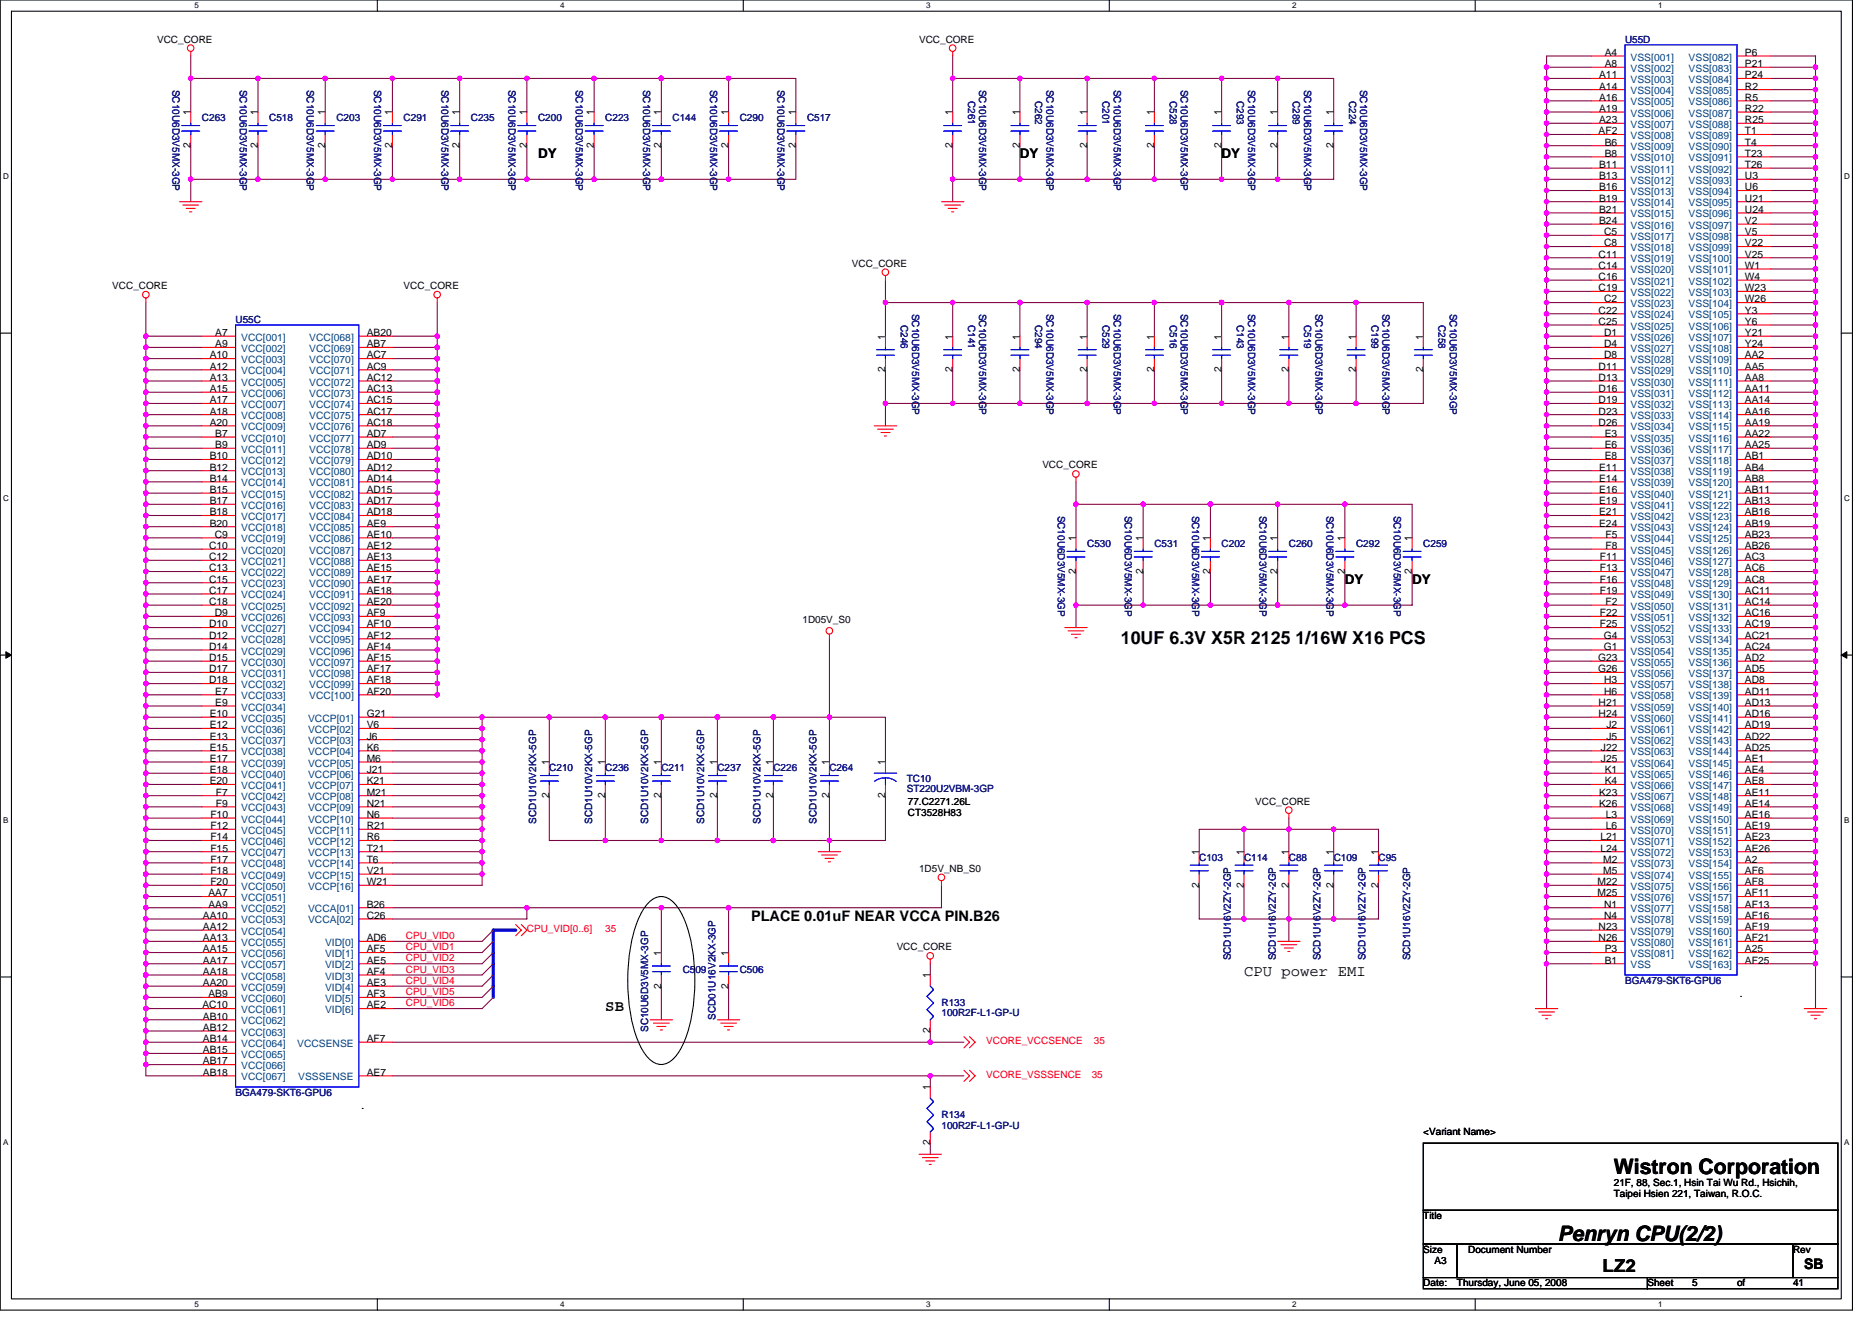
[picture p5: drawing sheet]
<svg xmlns="http://www.w3.org/2000/svg" width="297mm" height="210mm" viewBox="0 0 297 210" stroke-linecap="round" stroke-linejoin="round" font-family="sans-serif">
<defs><g id="words">
<g font-size="3.4">
<text x="256.1" y="186.2">Wistron Corporation</text>
<text x="247.2" y="196.9">Penryn CPU(2/2)</text>
</g>
<g font-size="2.8">
<text x="177.8" y="102.2">10UF 6.3V X5R 2125 1/16W X16 PCS</text>
<text x="254.3" y="201.8">LZ2</text>
</g>
<g font-size="2.5">
<text x="197.4" y="154.9">CPU power EMI</text>
<text x="96.1" y="160.3">SB</text>
</g>
<g font-size="2.3">
<text x="119.2" y="146.2">PLACE 0.01uF NEAR VCCA PIN.B26</text>
<text x="286.3" y="201.3">SB</text>
</g>
<g font-size="2.1">
<text x="85.4" y="25.1">DY</text>
<text x="161.8" y="25.1">DY</text>
<text x="193.8" y="25.1">DY</text>
<text x="213.4" y="92.6">DY</text>
<text x="224.1" y="92.6">DY</text>
</g>
<g font-size="1.6">
<text x="24.9" y="6.8">VCC_CORE</text>
<text x="145.8" y="6.8">VCC_CORE</text>
<text x="254.6" y="10.6">A8</text>
<text x="254.6" y="8.9">A4</text>
<text x="276.9" y="8.9">P6</text>
<text x="276.9" y="10.6">P21</text>
<text x="253.7" y="12.4">A11</text>
<text x="253.7" y="14.2">A14</text>
<text x="253.7" y="16">A16</text>
<text x="253.7" y="17.8">A19</text>
<text x="276.9" y="12.4">P24</text>
<text x="276.9" y="14.2">R2</text>
<text x="276.9" y="16">R5</text>
<text x="276.9" y="17.8">R22</text>
<text x="30.2" y="23.5" transform="rotate(-90 30.2 23.5)">2</text>
<text x="30.2" y="18.3" transform="rotate(-90 30.2 18.3)">1</text>
<text x="40.9" y="23.5" transform="rotate(-90 40.9 23.5)">2</text>
<text x="40.9" y="18.3" transform="rotate(-90 40.9 18.3)">1</text>
<text x="51.6" y="23.5" transform="rotate(-90 51.6 23.5)">2</text>
<text x="51.6" y="18.3" transform="rotate(-90 51.6 18.3)">1</text>
<text x="62.2" y="23.5" transform="rotate(-90 62.2 23.5)">2</text>
<text x="62.2" y="18.3" transform="rotate(-90 62.2 18.3)">1</text>
<text x="72.9" y="23.5" transform="rotate(-90 72.9 23.5)">2</text>
<text x="72.9" y="18.3" transform="rotate(-90 72.9 18.3)">1</text>
<text x="83.6" y="23.5" transform="rotate(-90 83.6 23.5)">2</text>
<text x="83.6" y="18.3" transform="rotate(-90 83.6 18.3)">1</text>
<text x="94.3" y="23.5" transform="rotate(-90 94.3 23.5)">2</text>
<text x="94.3" y="18.3" transform="rotate(-90 94.3 18.3)">1</text>
<text x="104.9" y="23.5" transform="rotate(-90 104.9 23.5)">2</text>
<text x="104.9" y="18.3" transform="rotate(-90 104.9 18.3)">1</text>
<text x="115.6" y="23.5" transform="rotate(-90 115.6 23.5)">2</text>
<text x="115.6" y="18.3" transform="rotate(-90 115.6 18.3)">1</text>
<text x="126.3" y="23.5" transform="rotate(-90 126.3 23.5)">2</text>
<text x="126.3" y="18.3" transform="rotate(-90 126.3 18.3)">1</text>
<text x="151.1" y="23.5" transform="rotate(-90 151.1 23.5)">2</text>
<text x="151.1" y="18.3" transform="rotate(-90 151.1 18.3)">1</text>
<text x="161.8" y="23.5" transform="rotate(-90 161.8 23.5)">2</text>
<text x="161.8" y="18.3" transform="rotate(-90 161.8 18.3)">1</text>
<text x="172.5" y="23.5" transform="rotate(-90 172.5 23.5)">2</text>
<text x="172.5" y="18.3" transform="rotate(-90 172.5 18.3)">1</text>
<text x="183.2" y="23.5" transform="rotate(-90 183.2 23.5)">2</text>
<text x="183.2" y="18.3" transform="rotate(-90 183.2 18.3)">1</text>
<text x="193.8" y="23.5" transform="rotate(-90 193.8 23.5)">2</text>
<text x="193.8" y="18.3" transform="rotate(-90 193.8 18.3)">1</text>
<text x="202.7" y="23.5" transform="rotate(-90 202.7 23.5)">2</text>
<text x="202.7" y="18.3" transform="rotate(-90 202.7 18.3)">1</text>
<text x="211.6" y="23.5" transform="rotate(-90 211.6 23.5)">2</text>
<text x="211.6" y="18.3" transform="rotate(-90 211.6 18.3)">1</text>
<text x="253.7" y="21.3">AF2</text>
<text x="253.7" y="19.5">A23</text>
<text x="254.6" y="23.1">B6</text>
<text x="276.9" y="19.5">R25</text>
<text x="276.9" y="21.3">T1</text>
<text x="276.9" y="23.1">T4</text>
<text x="253.7" y="26.6">B11</text>
<text x="253.7" y="28.4">B13</text>
<text x="254.6" y="24.9">B8</text>
<text x="276.9" y="24.9">T23</text>
<text x="276.9" y="26.6">T26</text>
<text x="276.9" y="28.4">U3</text>
<text x="253.7" y="30.2">B16</text>
<text x="253.7" y="32">B19</text>
<text x="253.7" y="33.8">B21</text>
<text x="253.7" y="35.5">B24</text>
<text x="276.9" y="30.2">U6</text>
<text x="276.9" y="32">U21</text>
<text x="276.9" y="33.8">U24</text>
<text x="276.9" y="35.5">V2</text>
<text x="253.7" y="40.9">C11</text>
<text x="254.5" y="37.3">C5</text>
<text x="254.5" y="39.1">C8</text>
<text x="276.9" y="37.3">V5</text>
<text x="276.9" y="39.1">V22</text>
<text x="276.9" y="40.9">V25</text>
<text x="17.8" y="45.9">VCC_CORE</text>
<text x="64" y="45.9">VCC_CORE</text>
<text x="135.2" y="42.3">VCC_CORE</text>
<text x="253.7" y="42.7">C14</text>
<text x="253.7" y="44.4">C16</text>
<text x="253.7" y="46.2">C19</text>
<text x="254.5" y="48">C2</text>
<text x="276.9" y="42.7">W1</text>
<text x="276.9" y="44.4">W4</text>
<text x="276.9" y="46.2">W23</text>
<text x="276.9" y="48">W26</text>
<text x="34.2" y="53.3">A7</text>
<text x="58.2" y="53.3">AB20</text>
<text x="140.5" y="53.9" transform="rotate(-90 140.5 53.9)">1</text>
<text x="151.1" y="53.9" transform="rotate(-90 151.1 53.9)">1</text>
<text x="161.8" y="53.9" transform="rotate(-90 161.8 53.9)">1</text>
<text x="172.5" y="53.9" transform="rotate(-90 172.5 53.9)">1</text>
<text x="183.2" y="53.9" transform="rotate(-90 183.2 53.9)">1</text>
<text x="193.8" y="53.9" transform="rotate(-90 193.8 53.9)">1</text>
<text x="204.5" y="53.9" transform="rotate(-90 204.5 53.9)">1</text>
<text x="215.2" y="53.9" transform="rotate(-90 215.2 53.9)">1</text>
<text x="225.8" y="53.9" transform="rotate(-90 225.8 53.9)">1</text>
<text x="253.7" y="49.8">C22</text>
<text x="253.7" y="51.5">C25</text>
<text x="254.5" y="53.3">D1</text>
<text x="276.9" y="49.8">Y3</text>
<text x="276.9" y="53.3">Y21</text>
<text x="276.9" y="51.5">Y6</text>
<text x="33.3" y="56.9">A10</text>
<text x="33.3" y="58.7">A12</text>
<text x="34.2" y="55.1">A9</text>
<text x="58.2" y="55.1">AB7</text>
<text x="58.2" y="56.9">AC7</text>
<text x="58.2" y="58.7">AC9</text>
<text x="140.5" y="59.1" transform="rotate(-90 140.5 59.1)">2</text>
<text x="151.1" y="59.1" transform="rotate(-90 151.1 59.1)">2</text>
<text x="161.8" y="59.1" transform="rotate(-90 161.8 59.1)">2</text>
<text x="172.5" y="59.1" transform="rotate(-90 172.5 59.1)">2</text>
<text x="183.2" y="59.1" transform="rotate(-90 183.2 59.1)">2</text>
<text x="193.8" y="59.1" transform="rotate(-90 193.8 59.1)">2</text>
<text x="204.5" y="59.1" transform="rotate(-90 204.5 59.1)">2</text>
<text x="215.2" y="59.1" transform="rotate(-90 215.2 59.1)">2</text>
<text x="225.8" y="59.1" transform="rotate(-90 225.8 59.1)">2</text>
<text x="253.7" y="58.7">D11</text>
<text x="254.5" y="55.1">D4</text>
<text x="254.5" y="56.9">D8</text>
<text x="276.9" y="55.1">Y24</text>
<text x="276.9" y="56.9">AA2</text>
<text x="276.9" y="58.7">AA5</text>
<text x="33.3" y="60.4">A13</text>
<text x="33.3" y="62.2">A15</text>
<text x="33.3" y="64">A17</text>
<text x="33.3" y="65.8">A18</text>
<text x="58.2" y="60.4">AC12</text>
<text x="58.2" y="62.2">AC13</text>
<text x="58.2" y="64">AC15</text>
<text x="58.2" y="65.8">AC17</text>
<text x="253.7" y="60.4">D13</text>
<text x="253.7" y="62.2">D16</text>
<text x="253.7" y="64">D19</text>
<text x="253.7" y="65.8">D23</text>
<text x="276.9" y="60.4">AA8</text>
<text x="276.9" y="62.2">AA11</text>
<text x="276.9" y="64">AA14</text>
<text x="276.9" y="65.8">AA16</text>
<text x="33.3" y="67.5">A20</text>
<text x="34.2" y="69.3">B7</text>
<text x="34.2" y="71.1">B9</text>
<text x="58.2" y="67.5">AC18</text>
<text x="58.2" y="69.3">AD7</text>
<text x="58.2" y="71.1">AD9</text>
<text x="253.7" y="67.5">D26</text>
<text x="254.6" y="69.3">E3</text>
<text x="254.6" y="71.1">E6</text>
<text x="276.9" y="67.5">AA19</text>
<text x="276.9" y="69.3">AA22</text>
<text x="276.9" y="71.1">AA25</text>
<text x="33.3" y="72.9">B10</text>
<text x="33.3" y="74.7">B12</text>
<text x="33.3" y="76.4">B14</text>
<text x="58.2" y="72.9">AD10</text>
<text x="58.2" y="74.7">AD12</text>
<text x="58.2" y="76.4">AD14</text>
<text x="165.4" y="74.3">VCC_CORE</text>
<text x="253.7" y="74.7">E11</text>
<text x="253.7" y="76.4">E14</text>
<text x="254.6" y="72.9">E8</text>
<text x="276.9" y="72.9">AB1</text>
<text x="276.9" y="74.7">AB4</text>
<text x="276.9" y="76.4">AB8</text>
<text x="33.3" y="78.2">B15</text>
<text x="33.3" y="80">B17</text>
<text x="33.3" y="81.8">B18</text>
<text x="33.3" y="83.5">B20</text>
<text x="58.2" y="78.2">AD15</text>
<text x="58.2" y="80">AD17</text>
<text x="58.2" y="81.8">AD18</text>
<text x="58.2" y="83.5">AE9</text>
<text x="253.7" y="78.2">E16</text>
<text x="253.7" y="80">E19</text>
<text x="253.7" y="81.8">E21</text>
<text x="253.7" y="83.5">E24</text>
<text x="276.9" y="78.2">AB11</text>
<text x="276.9" y="80">AB13</text>
<text x="276.9" y="81.8">AB16</text>
<text x="276.9" y="83.5">AB19</text>
<text x="33.2" y="87.1">C10</text>
<text x="33.2" y="88.9">C12</text>
<text x="34.1" y="85.3">C9</text>
<text x="58.2" y="85.3">AE10</text>
<text x="58.2" y="87.1">AE12</text>
<text x="58.2" y="88.9">AE13</text>
<text x="170.7" y="85.9" transform="rotate(-90 170.7 85.9)">1</text>
<text x="181.4" y="85.9" transform="rotate(-90 181.4 85.9)">1</text>
<text x="192" y="85.9" transform="rotate(-90 192 85.9)">1</text>
<text x="202.7" y="85.9" transform="rotate(-90 202.7 85.9)">1</text>
<text x="213.4" y="85.9" transform="rotate(-90 213.4 85.9)">1</text>
<text x="224" y="85.9" transform="rotate(-90 224 85.9)">1</text>
<text x="253.8" y="88.9">F11</text>
<text x="254.7" y="85.3">F5</text>
<text x="254.7" y="87.1">F8</text>
<text x="276.9" y="85.3">AB23</text>
<text x="276.9" y="87.1">AB26</text>
<text x="276.9" y="88.9">AC3</text>
<text x="33.2" y="90.7">C13</text>
<text x="33.2" y="92.4">C15</text>
<text x="33.2" y="94.2">C17</text>
<text x="33.2" y="96">C18</text>
<text x="58.2" y="90.7">AE15</text>
<text x="58.2" y="92.4">AE17</text>
<text x="58.2" y="94.2">AE18</text>
<text x="58.2" y="96">AE20</text>
<text x="170.7" y="91.1" transform="rotate(-90 170.7 91.1)">2</text>
<text x="181.4" y="91.1" transform="rotate(-90 181.4 91.1)">2</text>
<text x="192" y="91.1" transform="rotate(-90 192 91.1)">2</text>
<text x="202.7" y="91.1" transform="rotate(-90 202.7 91.1)">2</text>
<text x="213.4" y="91.1" transform="rotate(-90 213.4 91.1)">2</text>
<text x="224" y="91.1" transform="rotate(-90 224 91.1)">2</text>
<text x="253.8" y="90.7">F13</text>
<text x="253.8" y="92.4">F16</text>
<text x="253.8" y="94.2">F19</text>
<text x="254.7" y="96">F2</text>
<text x="276.9" y="90.7">AC6</text>
<text x="276.9" y="92.4">AC8</text>
<text x="276.9" y="94.2">AC11</text>
<text x="276.9" y="96">AC14</text>
<text x="33.2" y="99.5">D10</text>
<text x="33.2" y="101.3">D12</text>
<text x="34.1" y="97.8">D9</text>
<text x="58.2" y="97.8">AF9</text>
<text x="58.2" y="99.5">AF10</text>
<text x="58.2" y="101.3">AF12</text>
<text x="127.3" y="98.8">1D05V_S0</text>
<text x="253.8" y="97.8">F22</text>
<text x="253.8" y="99.5">F25</text>
<text x="254.5" y="101.3">G4</text>
<text x="276.9" y="97.8">AC16</text>
<text x="276.9" y="99.5">AC19</text>
<text x="276.9" y="101.3">AC21</text>
<text x="33.2" y="103.1">D14</text>
<text x="33.2" y="104.9">D15</text>
<text x="33.2" y="106.7">D17</text>
<text x="58.2" y="103.1">AF14</text>
<text x="58.2" y="104.9">AF15</text>
<text x="58.2" y="106.7">AF17</text>
<text x="253.6" y="104.9">G23</text>
<text x="253.6" y="106.7">G26</text>
<text x="254.5" y="103.1">G1</text>
<text x="276.9" y="103.1">AC24</text>
<text x="276.9" y="104.9">AD2</text>
<text x="276.9" y="106.7">AD5</text>
<text x="33.2" y="108.4">D18</text>
<text x="33.3" y="113.8">E10</text>
<text x="34.2" y="110.2">E7</text>
<text x="34.2" y="112">E9</text>
<text x="58.2" y="108.4">AF18</text>
<text x="58.2" y="110.2">AF20</text>
<text x="58.2" y="113.8">G21</text>
<text x="253.7" y="112">H21</text>
<text x="253.7" y="113.8">H24</text>
<text x="254.5" y="108.4">H3</text>
<text x="254.5" y="110.2">H6</text>
<text x="276.9" y="108.4">AD8</text>
<text x="276.9" y="110.2">AD11</text>
<text x="276.9" y="112">AD13</text>
<text x="276.9" y="113.8">AD16</text>
<text x="33.3" y="115.5">E12</text>
<text x="33.3" y="117.3">E13</text>
<text x="33.3" y="119.1">E15</text>
<text x="58.2" y="117.3">J6</text>
<text x="58.2" y="119.1">K6</text>
<text x="58.2" y="115.5">V6</text>
<text x="254" y="119.1">J22</text>
<text x="254.9" y="115.5">J2</text>
<text x="254.9" y="117.3">J5</text>
<text x="276.9" y="115.5">AD19</text>
<text x="276.9" y="117.3">AD22</text>
<text x="276.9" y="119.1">AD25</text>
<text x="33.3" y="120.9">E17</text>
<text x="33.3" y="122.7">E18</text>
<text x="33.3" y="124.4">E20</text>
<text x="58.2" y="120.9">M6</text>
<text x="58.2" y="122.7">J21</text>
<text x="58.2" y="124.4">K21</text>
<text x="87.1" y="121.4" transform="rotate(-90 87.1 121.4)">1</text>
<text x="96" y="121.4" transform="rotate(-90 96 121.4)">1</text>
<text x="104.9" y="121.4" transform="rotate(-90 104.9 121.4)">1</text>
<text x="113.8" y="121.4" transform="rotate(-90 113.8 121.4)">1</text>
<text x="122.7" y="121.4" transform="rotate(-90 122.7 121.4)">1</text>
<text x="131.6" y="121.4" transform="rotate(-90 131.6 121.4)">1</text>
<text x="140.5" y="121.4" transform="rotate(-90 140.5 121.4)">1</text>
<text x="254" y="120.9">J25</text>
<text x="254.6" y="122.7">K1</text>
<text x="254.6" y="124.4">K4</text>
<text x="276.9" y="120.9">AE1</text>
<text x="276.9" y="122.7">AE4</text>
<text x="276.9" y="124.4">AE8</text>
<text x="33.4" y="129.8">F10</text>
<text x="33.4" y="131.6">F12</text>
<text x="34.3" y="126.2">F7</text>
<text x="34.3" y="128">F9</text>
<text x="58.2" y="126.2">M21</text>
<text x="58.2" y="128">N21</text>
<text x="58.2" y="129.8">N6</text>
<text x="58.2" y="131.6">R21</text>
<text x="87.1" y="126.6" transform="rotate(-90 87.1 126.6)">2</text>
<text x="96" y="126.6" transform="rotate(-90 96 126.6)">2</text>
<text x="104.9" y="126.6" transform="rotate(-90 104.9 126.6)">2</text>
<text x="113.8" y="126.6" transform="rotate(-90 113.8 126.6)">2</text>
<text x="122.7" y="126.6" transform="rotate(-90 122.7 126.6)">2</text>
<text x="131.6" y="126.6" transform="rotate(-90 131.6 126.6)">2</text>
<text x="140.5" y="126.6" transform="rotate(-90 140.5 126.6)">2</text>
<text x="144.1" y="127.7">77.C2271.26L</text>
<text x="144.1" y="129.4">CT3528H83</text>
<text x="199.2" y="127.7">VCC_CORE</text>
<text x="253.7" y="126.2">K23</text>
<text x="253.7" y="128">K26</text>
<text x="254.8" y="129.8">L3</text>
<text x="254.8" y="131.6">L6</text>
<text x="276.9" y="126.2">AE11</text>
<text x="276.9" y="131.6">AE19</text>
<text x="276.9" y="128">AE14</text>
<text x="276.9" y="129.8">AE16</text>
<text x="33.4" y="133.3">F14</text>
<text x="33.4" y="135.1">F15</text>
<text x="33.4" y="136.9">F17</text>
<text x="58.2" y="133.3">R6</text>
<text x="58.2" y="135.1">T21</text>
<text x="58.2" y="136.9">T6</text>
<text x="190.3" y="135.7" transform="rotate(-90 190.3 135.7)">1</text>
<text x="197.4" y="135.7" transform="rotate(-90 197.4 135.7)">1</text>
<text x="204.5" y="135.7" transform="rotate(-90 204.5 135.7)">1</text>
<text x="211.6" y="135.7" transform="rotate(-90 211.6 135.7)">1</text>
<text x="218.7" y="135.7" transform="rotate(-90 218.7 135.7)">1</text>
<text x="253.9" y="133.3">L21</text>
<text x="253.9" y="135.1">L24</text>
<text x="254.4" y="136.9">M2</text>
<text x="276.9" y="136.9">A2</text>
<text x="276.9" y="135.1">AE26</text>
<text x="276.9" y="133.3">AE23</text>
<text x="33.1" y="142.2">AA7</text>
<text x="33.1" y="144">AA9</text>
<text x="33.4" y="138.7">F18</text>
<text x="33.4" y="140.4">F20</text>
<text x="58.2" y="144">B26</text>
<text x="58.2" y="138.7">V21</text>
<text x="58.2" y="140.4">W21</text>
<text x="145.8" y="138.3">1D5V_NB_S0</text>
<text x="190.3" y="140.8" transform="rotate(-90 190.3 140.8)">2</text>
<text x="197.4" y="140.8" transform="rotate(-90 197.4 140.8)">2</text>
<text x="204.5" y="140.8" transform="rotate(-90 204.5 140.8)">2</text>
<text x="211.6" y="140.8" transform="rotate(-90 211.6 140.8)">2</text>
<text x="218.7" y="140.8" transform="rotate(-90 218.7 140.8)">2</text>
<text x="253.5" y="140.4">M22</text>
<text x="253.5" y="142.2">M25</text>
<text x="254.4" y="138.7">M5</text>
<text x="254.5" y="144">N1</text>
<text x="276.9" y="144">AF13</text>
<text x="276.9" y="142.2">AF11</text>
<text x="276.9" y="140.4">AF8</text>
<text x="276.9" y="138.7">AF6</text>
<text x="32.2" y="145.8">AA10</text>
<text x="32.2" y="147.6">AA12</text>
<text x="32.2" y="149.3">AA13</text>
<text x="58.2" y="149.3">AD6</text>
<text x="58.2" y="145.8">C26</text>
<text x="253.7" y="147.6">N23</text>
<text x="253.7" y="149.3">N26</text>
<text x="254.5" y="145.8">N4</text>
<text x="276.9" y="149.3">AF21</text>
<text x="276.9" y="147.6">AF19</text>
<text x="276.9" y="145.8">AF16</text>
<text x="32.2" y="151.1">AA15</text>
<text x="32.2" y="152.9">AA17</text>
<text x="32.2" y="154.7">AA18</text>
<text x="58.2" y="151.1">AF5</text>
<text x="58.2" y="152.9">AE5</text>
<text x="58.2" y="154.7">AF4</text>
<text x="104.9" y="151.7" transform="rotate(-90 104.9 151.7)">1</text>
<text x="115.6" y="151.7" transform="rotate(-90 115.6 151.7)">1</text>
<text x="142.3" y="150.8">VCC_CORE</text>
<text x="147.6" y="155.2" transform="rotate(-90 147.6 155.2)">1</text>
<text x="254.6" y="151.1">P3</text>
<text x="254.6" y="152.9">B1</text>
<text x="276.9" y="151.1">A25</text>
<text x="276.9" y="152.9">AF25</text>
<text x="32.1" y="160">AC10</text>
<text x="32.2" y="156.4">AA20</text>
<text x="32.2" y="161.8">AB10</text>
<text x="33.1" y="158.2">AB9</text>
<text x="58.2" y="156.4">AE3</text>
<text x="58.2" y="158.2">AF3</text>
<text x="58.2" y="160">AE2</text>
<text x="104.9" y="156.8" transform="rotate(-90 104.9 156.8)">2</text>
<text x="115.6" y="156.8" transform="rotate(-90 115.6 156.8)">2</text>
<text x="276.1" y="158.2">.</text>
<text x="32.2" y="163.6">AB12</text>
<text x="32.2" y="165.3">AB14</text>
<text x="32.2" y="167.1">AB15</text>
<text x="58.2" y="165.3">AF7</text>
<text x="147.6" y="164" transform="rotate(-90 147.6 164)">2</text>
<text x="32.2" y="168.9">AB17</text>
<text x="32.2" y="170.7">AB18</text>
<text x="58.2" y="170.7">AE7</text>
<text x="147.6" y="173" transform="rotate(-90 147.6 173)">1</text>
<text x="57.4" y="176">.</text>
<text x="147.6" y="181.7" transform="rotate(-90 147.6 181.7)">2</text>
<text x="225.8" y="180.1">&lt;Variant Name&gt;</text>
<text x="256.1" y="188.1">21F, 88, Sec.1, Hsin Tai Wu Rd., Hsichih,</text>
<text x="256.1" y="189.9">Taipei Hsien 221, Taiwan, R.O.C.</text>
<text x="225.8" y="193.4">Title</text>
<text x="225.8" y="198.8">Size</text>
<text x="227.6" y="200.6">A3</text>
<text x="233" y="198.8">Document Number</text>
<text x="284.5" y="198.8">Rev</text>
<text x="225.8" y="204.1">Date:</text>
<text x="231.2" y="204.1">Thursday, June 05, 2008</text>
<text x="261.4" y="204.1">Sheet</text>
<text x="268.5" y="204.1">5</text>
<text x="275.6" y="204.1">of</text>
<text x="284.5" y="204.1">41</text>
</g>
<g font-size="1.6" fill="#000080">
<text x="257.8" y="6.8">U55D</text>
<text x="27.4" y="14.2" transform="rotate(90 27.4 14.2)">SC10U6D3V5MX-3GP</text>
<text x="38" y="14.2" transform="rotate(90 38 14.2)">SC10U6D3V5MX-3GP</text>
<text x="48.7" y="14.2" transform="rotate(90 48.7 14.2)">SC10U6D3V5MX-3GP</text>
<text x="59.4" y="14.2" transform="rotate(90 59.4 14.2)">SC10U6D3V5MX-3GP</text>
<text x="70" y="14.2" transform="rotate(90 70 14.2)">SC10U6D3V5MX-3GP</text>
<text x="80.7" y="14.2" transform="rotate(90 80.7 14.2)">SC10U6D3V5MX-3GP</text>
<text x="91.4" y="14.2" transform="rotate(90 91.4 14.2)">SC10U6D3V5MX-3GP</text>
<text x="102" y="14.2" transform="rotate(90 102 14.2)">SC10U6D3V5MX-3GP</text>
<text x="112.7" y="14.2" transform="rotate(90 112.7 14.2)">SC10U6D3V5MX-3GP</text>
<text x="123.4" y="14.2" transform="rotate(90 123.4 14.2)">SC10U6D3V5MX-3GP</text>
<text x="153.6" y="16" transform="rotate(90 153.6 16)">C261</text>
<text x="155.4" y="14.2" transform="rotate(90 155.4 14.2)">SC10U6D3V5MX-3GP</text>
<text x="164.3" y="16" transform="rotate(90 164.3 16)">C262</text>
<text x="166" y="14.2" transform="rotate(90 166 14.2)">SC10U6D3V5MX-3GP</text>
<text x="174.9" y="16" transform="rotate(90 174.9 16)">C201</text>
<text x="176.7" y="14.2" transform="rotate(90 176.7 14.2)">SC10U6D3V5MX-3GP</text>
<text x="185.6" y="16" transform="rotate(90 185.6 16)">C528</text>
<text x="187.4" y="14.2" transform="rotate(90 187.4 14.2)">SC10U6D3V5MX-3GP</text>
<text x="196.3" y="16" transform="rotate(90 196.3 16)">C293</text>
<text x="198.1" y="14.2" transform="rotate(90 198.1 14.2)">SC10U6D3V5MX-3GP</text>
<text x="205.2" y="16" transform="rotate(90 205.2 16)">C289</text>
<text x="206.9" y="14.2" transform="rotate(90 206.9 14.2)">SC10U6D3V5MX-3GP</text>
<text x="214.1" y="16" transform="rotate(90 214.1 16)">C224</text>
<text x="215.8" y="14.2" transform="rotate(90 215.8 14.2)">SC10U6D3V5MX-3GP</text>
<text x="32" y="19.2">C263</text>
<text x="42.7" y="19.2">C518</text>
<text x="53.4" y="19.2">C203</text>
<text x="64" y="19.2">C291</text>
<text x="74.7" y="19.2">C235</text>
<text x="85.4" y="19.2">C200</text>
<text x="96.1" y="19.2">C223</text>
<text x="106.7" y="19.2">C144</text>
<text x="117.4" y="19.2">C290</text>
<text x="128.1" y="19.2">C517</text>
<text x="37.4" y="51.2">U55C</text>
<text x="142.9" y="51.6" transform="rotate(90 142.9 51.6)">C246</text>
<text x="144.7" y="49.8" transform="rotate(90 144.7 49.8)">SC10U6D3V5MX-3GP</text>
<text x="153.6" y="51.6" transform="rotate(90 153.6 51.6)">C141</text>
<text x="155.4" y="49.8" transform="rotate(90 155.4 49.8)">SC10U6D3V5MX-3GP</text>
<text x="164.3" y="51.6" transform="rotate(90 164.3 51.6)">C294</text>
<text x="166" y="49.8" transform="rotate(90 166 49.8)">SC10U6D3V5MX-3GP</text>
<text x="174.9" y="51.6" transform="rotate(90 174.9 51.6)">C529</text>
<text x="176.7" y="49.8" transform="rotate(90 176.7 49.8)">SC10U6D3V5MX-3GP</text>
<text x="185.6" y="51.6" transform="rotate(90 185.6 51.6)">C516</text>
<text x="187.4" y="49.8" transform="rotate(90 187.4 49.8)">SC10U6D3V5MX-3GP</text>
<text x="196.3" y="51.6" transform="rotate(90 196.3 51.6)">C143</text>
<text x="198.1" y="49.8" transform="rotate(90 198.1 49.8)">SC10U6D3V5MX-3GP</text>
<text x="206.9" y="51.6" transform="rotate(90 206.9 51.6)">C519</text>
<text x="208.7" y="49.8" transform="rotate(90 208.7 49.8)">SC10U6D3V5MX-3GP</text>
<text x="217.6" y="51.6" transform="rotate(90 217.6 51.6)">C199</text>
<text x="219.4" y="49.8" transform="rotate(90 219.4 49.8)">SC10U6D3V5MX-3GP</text>
<text x="228.3" y="51.6" transform="rotate(90 228.3 51.6)">C258</text>
<text x="230.1" y="49.8" transform="rotate(90 230.1 49.8)">SC10U6D3V5MX-3GP</text>
<text x="167.8" y="81.8" transform="rotate(90 167.8 81.8)">SC10U6D3V5MX-3GP</text>
<text x="178.5" y="81.8" transform="rotate(90 178.5 81.8)">SC10U6D3V5MX-3GP</text>
<text x="189.2" y="81.8" transform="rotate(90 189.2 81.8)">SC10U6D3V5MX-3GP</text>
<text x="199.8" y="81.8" transform="rotate(90 199.8 81.8)">SC10U6D3V5MX-3GP</text>
<text x="210.5" y="81.8" transform="rotate(90 210.5 81.8)">SC10U6D3V5MX-3GP</text>
<text x="221.2" y="81.8" transform="rotate(90 221.2 81.8)">SC10U6D3V5MX-3GP</text>
<text x="172.5" y="86.8">C530</text>
<text x="183.2" y="86.8">C531</text>
<text x="193.8" y="86.8">C202</text>
<text x="204.5" y="86.8">C260</text>
<text x="215.2" y="86.8">C292</text>
<text x="225.8" y="86.8">C259</text>
<text x="87.2" y="122.3">C210</text>
<text x="96.1" y="122.3">C236</text>
<text x="104.9" y="122.3">C211</text>
<text x="113.8" y="122.3">C237</text>
<text x="122.7" y="122.3">C226</text>
<text x="131.6" y="122.3">C264</text>
<text x="143.9" y="124.1">TC10</text>
<text x="143.9" y="125.7">ST220U2VBM-3GP</text>
<text x="85.1" y="130.7" transform="rotate(-90 85.1 130.7)">SCD1U10V2KX-5GP</text>
<text x="94" y="130.7" transform="rotate(-90 94 130.7)">SCD1U10V2KX-5GP</text>
<text x="102.9" y="130.7" transform="rotate(-90 102.9 130.7)">SCD1U10V2KX-5GP</text>
<text x="111.8" y="130.7" transform="rotate(-90 111.8 130.7)">SCD1U10V2KX-5GP</text>
<text x="120.6" y="130.7" transform="rotate(-90 120.6 130.7)">SCD1U10V2KX-5GP</text>
<text x="129.5" y="130.7" transform="rotate(-90 129.5 130.7)">SCD1U10V2KX-5GP</text>
<text x="190.3" y="136.5">C103</text>
<text x="197.4" y="136.5">C114</text>
<text x="204.5" y="136.5">C88</text>
<text x="211.6" y="136.5">C109</text>
<text x="218.7" y="136.5">C95</text>
<text x="108.3" y="154.3">C509</text>
<text x="117.4" y="154.3">C506</text>
<text x="195.3" y="152.4" transform="rotate(-90 195.3 152.4)">SCD1U16V2ZY-2GP</text>
<text x="202.4" y="152.4" transform="rotate(-90 202.4 152.4)">SCD1U16V2ZY-2GP</text>
<text x="209.5" y="152.4" transform="rotate(-90 209.5 152.4)">SCD1U16V2ZY-2GP</text>
<text x="216.7" y="152.4" transform="rotate(-90 216.7 152.4)">SCD1U16V2ZY-2GP</text>
<text x="223.8" y="152.4" transform="rotate(-90 223.8 152.4)">SCD1U16V2ZY-2GP</text>
<text x="113.5" y="161.8" transform="rotate(-90 113.5 161.8)">SCD01U16V2KX-3GP</text>
<text x="149.4" y="159.7">R133</text>
<text x="149.4" y="161.3">100R2F-L1-GP-U</text>
<text x="257.8" y="156.1">BGA479-SKT6-GPU6</text>
<text x="102.9" y="163.7" transform="rotate(-90 102.9 163.7)">SC10U6D3V5MX-3GP</text>
<text x="37.4" y="173.9">BGA479-SKT6-GPU6</text>
<text x="149.4" y="177.4">R134</text>
<text x="149.4" y="179">100R2F-L1-GP-U</text>
</g>
<g font-size="1.6" fill="#004080">
<text x="258.7" y="11.4">VSS[002]</text>
<text x="258.7" y="9.6">VSS[001]</text>
<text x="267.9" y="9.6">VSS[082]</text>
<text x="267.9" y="11.4">VSS[083]</text>
<text x="258.7" y="13.2">VSS[003]</text>
<text x="258.7" y="14.9">VSS[004]</text>
<text x="258.7" y="16.7">VSS[005]</text>
<text x="267.9" y="13.2">VSS[084]</text>
<text x="267.9" y="14.9">VSS[085]</text>
<text x="267.9" y="16.7">VSS[086]</text>
<text x="258.7" y="18.5">VSS[006]</text>
<text x="258.7" y="20.3">VSS[007]</text>
<text x="258.7" y="22.1">VSS[008]</text>
<text x="258.7" y="23.8">VSS[009]</text>
<text x="267.9" y="18.5">VSS[087]</text>
<text x="267.9" y="20.3">VSS[088]</text>
<text x="267.9" y="22.1">VSS[089]</text>
<text x="267.9" y="23.8">VSS[090]</text>
<text x="258.7" y="25.6">VSS[010]</text>
<text x="258.7" y="27.4">VSS[011]</text>
<text x="258.7" y="29.2">VSS[012]</text>
<text x="267.9" y="25.6">VSS[091]</text>
<text x="267.9" y="27.4">VSS[092]</text>
<text x="267.9" y="29.2">VSS[093]</text>
<text x="258.7" y="30.9">VSS[013]</text>
<text x="258.7" y="32.7">VSS[014]</text>
<text x="258.7" y="34.5">VSS[015]</text>
<text x="267.9" y="30.9">VSS[094]</text>
<text x="267.9" y="32.7">VSS[095]</text>
<text x="267.9" y="34.5">VSS[096]</text>
<text x="258.7" y="36.3">VSS[016]</text>
<text x="258.7" y="38.1">VSS[017]</text>
<text x="258.7" y="39.8">VSS[018]</text>
<text x="258.7" y="41.6">VSS[019]</text>
<text x="267.9" y="36.3">VSS[097]</text>
<text x="267.9" y="38.1">VSS[098]</text>
<text x="267.9" y="39.8">VSS[099]</text>
<text x="267.9" y="41.6">VSS[100]</text>
<text x="258.7" y="43.4">VSS[020]</text>
<text x="258.7" y="45.2">VSS[021]</text>
<text x="258.7" y="46.9">VSS[022]</text>
<text x="267.9" y="43.4">VSS[101]</text>
<text x="267.9" y="45.2">VSS[102]</text>
<text x="267.9" y="46.9">VSS[103]</text>
<text x="258.7" y="48.7">VSS[023]</text>
<text x="258.7" y="50.5">VSS[024]</text>
<text x="258.7" y="52.3">VSS[025]</text>
<text x="267.9" y="48.7">VSS[104]</text>
<text x="267.9" y="50.5">VSS[105]</text>
<text x="267.9" y="52.3">VSS[106]</text>
<text x="38.3" y="54.1">VCC[001]</text>
<text x="38.3" y="55.8">VCC[002]</text>
<text x="38.3" y="57.6">VCC[003]</text>
<text x="38.3" y="59.4">VCC[004]</text>
<text x="49.1" y="54.1">VCC[068]</text>
<text x="49.1" y="55.8">VCC[069]</text>
<text x="49.1" y="57.6">VCC[070]</text>
<text x="49.1" y="59.4">VCC[071]</text>
<text x="258.7" y="54.1">VSS[026]</text>
<text x="258.7" y="55.8">VSS[027]</text>
<text x="258.7" y="57.6">VSS[028]</text>
<text x="258.7" y="59.4">VSS[029]</text>
<text x="267.9" y="54.1">VSS[107]</text>
<text x="267.9" y="55.8">VSS[108]</text>
<text x="267.9" y="57.6">VSS[109]</text>
<text x="267.9" y="59.4">VSS[110]</text>
<text x="38.3" y="61.2">VCC[005]</text>
<text x="38.3" y="62.9">VCC[006]</text>
<text x="38.3" y="64.7">VCC[007]</text>
<text x="49.1" y="61.2">VCC[072]</text>
<text x="49.1" y="62.9">VCC[073]</text>
<text x="49.1" y="64.7">VCC[074]</text>
<text x="258.7" y="61.2">VSS[030]</text>
<text x="258.7" y="62.9">VSS[031]</text>
<text x="258.7" y="64.7">VSS[032]</text>
<text x="267.9" y="61.2">VSS[111]</text>
<text x="267.9" y="62.9">VSS[112]</text>
<text x="267.9" y="64.7">VSS[113]</text>
<text x="38.3" y="66.5">VCC[008]</text>
<text x="38.3" y="68.3">VCC[009]</text>
<text x="38.3" y="70.1">VCC[010]</text>
<text x="38.3" y="71.8">VCC[011]</text>
<text x="49.1" y="66.5">VCC[075]</text>
<text x="49.1" y="68.3">VCC[076]</text>
<text x="49.1" y="70.1">VCC[077]</text>
<text x="49.1" y="71.8">VCC[078]</text>
<text x="258.7" y="66.5">VSS[033]</text>
<text x="258.7" y="68.3">VSS[034]</text>
<text x="258.7" y="70.1">VSS[035]</text>
<text x="258.7" y="71.8">VSS[036]</text>
<text x="267.9" y="66.5">VSS[114]</text>
<text x="267.9" y="68.3">VSS[115]</text>
<text x="267.9" y="70.1">VSS[116]</text>
<text x="267.9" y="71.8">VSS[117]</text>
<text x="38.3" y="73.6">VCC[012]</text>
<text x="38.3" y="75.4">VCC[013]</text>
<text x="38.3" y="77.2">VCC[014]</text>
<text x="49.1" y="73.6">VCC[079]</text>
<text x="49.1" y="75.4">VCC[080]</text>
<text x="49.1" y="77.2">VCC[081]</text>
<text x="258.7" y="73.6">VSS[037]</text>
<text x="258.7" y="75.4">VSS[038]</text>
<text x="258.7" y="77.2">VSS[039]</text>
<text x="267.9" y="73.6">VSS[118]</text>
<text x="267.9" y="75.4">VSS[119]</text>
<text x="267.9" y="77.2">VSS[120]</text>
<text x="38.3" y="79">VCC[015]</text>
<text x="38.3" y="80.7">VCC[016]</text>
<text x="38.3" y="82.5">VCC[017]</text>
<text x="49.1" y="79">VCC[082]</text>
<text x="49.1" y="80.7">VCC[083]</text>
<text x="49.1" y="82.5">VCC[084]</text>
<text x="258.7" y="79">VSS[040]</text>
<text x="258.7" y="80.7">VSS[041]</text>
<text x="258.7" y="82.5">VSS[042]</text>
<text x="267.9" y="79">VSS[121]</text>
<text x="267.9" y="80.7">VSS[122]</text>
<text x="267.9" y="82.5">VSS[123]</text>
<text x="38.3" y="84.3">VCC[018]</text>
<text x="38.3" y="86.1">VCC[019]</text>
<text x="38.3" y="87.8">VCC[020]</text>
<text x="38.3" y="89.6">VCC[021]</text>
<text x="49.1" y="84.3">VCC[085]</text>
<text x="49.1" y="86.1">VCC[086]</text>
<text x="49.1" y="87.8">VCC[087]</text>
<text x="49.1" y="89.6">VCC[088]</text>
<text x="258.7" y="84.3">VSS[043]</text>
<text x="258.7" y="86.1">VSS[044]</text>
<text x="258.7" y="87.8">VSS[045]</text>
<text x="258.7" y="89.6">VSS[046]</text>
<text x="267.9" y="84.3">VSS[124]</text>
<text x="267.9" y="86.1">VSS[125]</text>
<text x="267.9" y="87.8">VSS[126]</text>
<text x="267.9" y="89.6">VSS[127]</text>
<text x="38.3" y="91.4">VCC[022]</text>
<text x="38.3" y="93.2">VCC[023]</text>
<text x="38.3" y="95">VCC[024]</text>
<text x="49.1" y="91.4">VCC[089]</text>
<text x="49.1" y="93.2">VCC[090]</text>
<text x="49.1" y="95">VCC[091]</text>
<text x="258.7" y="91.4">VSS[047]</text>
<text x="258.7" y="93.2">VSS[048]</text>
<text x="258.7" y="95">VSS[049]</text>
<text x="267.9" y="91.4">VSS[128]</text>
<text x="267.9" y="93.2">VSS[129]</text>
<text x="267.9" y="95">VSS[130]</text>
<text x="38.3" y="96.7">VCC[025]</text>
<text x="38.3" y="98.5">VCC[026]</text>
<text x="38.3" y="100.3">VCC[027]</text>
<text x="49.1" y="96.7">VCC[092]</text>
<text x="49.1" y="98.5">VCC[093]</text>
<text x="49.1" y="100.3">VCC[094]</text>
<text x="258.7" y="96.7">VSS[050]</text>
<text x="258.7" y="98.5">VSS[051]</text>
<text x="258.7" y="100.3">VSS[052]</text>
<text x="267.9" y="96.7">VSS[131]</text>
<text x="267.9" y="98.5">VSS[132]</text>
<text x="267.9" y="100.3">VSS[133]</text>
<text x="38.3" y="102.1">VCC[028]</text>
<text x="38.3" y="103.8">VCC[029]</text>
<text x="38.3" y="105.6">VCC[030]</text>
<text x="38.3" y="107.4">VCC[031]</text>
<text x="49.1" y="102.1">VCC[095]</text>
<text x="49.1" y="103.8">VCC[096]</text>
<text x="49.1" y="105.6">VCC[097]</text>
<text x="49.1" y="107.4">VCC[098]</text>
<text x="258.7" y="102.1">VSS[053]</text>
<text x="258.7" y="103.8">VSS[054]</text>
<text x="258.7" y="105.6">VSS[055]</text>
<text x="258.7" y="107.4">VSS[056]</text>
<text x="267.9" y="102.1">VSS[134]</text>
<text x="267.9" y="103.8">VSS[135]</text>
<text x="267.9" y="105.6">VSS[136]</text>
<text x="267.9" y="107.4">VSS[137]</text>
<text x="38.3" y="109.2">VCC[032]</text>
<text x="38.3" y="111">VCC[033]</text>
<text x="38.3" y="112.7">VCC[034]</text>
<text x="49.1" y="109.2">VCC[099]</text>
<text x="49.1" y="111">VCC[100]</text>
<text x="258.7" y="109.2">VSS[057]</text>
<text x="258.7" y="111">VSS[058]</text>
<text x="258.7" y="112.7">VSS[059]</text>
<text x="267.9" y="109.2">VSS[138]</text>
<text x="267.9" y="111">VSS[139]</text>
<text x="267.9" y="112.7">VSS[140]</text>
<text x="38.3" y="114.5">VCC[035]</text>
<text x="38.3" y="116.3">VCC[036]</text>
<text x="38.3" y="118.1">VCC[037]</text>
<text x="38.3" y="119.8">VCC[038]</text>
<text x="48.9" y="118.1">VCCP[03]</text>
<text x="48.9" y="119.8">VCCP[04]</text>
<text x="48.9" y="114.5">VCCP[01]</text>
<text x="48.9" y="116.3">VCCP[02]</text>
<text x="258.7" y="114.5">VSS[060]</text>
<text x="258.7" y="116.3">VSS[061]</text>
<text x="258.7" y="118.1">VSS[062]</text>
<text x="258.7" y="119.8">VSS[063]</text>
<text x="267.9" y="114.5">VSS[141]</text>
<text x="267.9" y="116.3">VSS[142]</text>
<text x="267.9" y="118.1">VSS[143]</text>
<text x="267.9" y="119.8">VSS[144]</text>
<text x="38.3" y="121.6">VCC[039]</text>
<text x="38.3" y="123.4">VCC[040]</text>
<text x="38.3" y="125.2">VCC[041]</text>
<text x="48.9" y="121.6">VCCP[05]</text>
<text x="48.9" y="123.4">VCCP[06]</text>
<text x="48.9" y="125.2">VCCP[07]</text>
<text x="258.7" y="121.6">VSS[064]</text>
<text x="258.7" y="123.4">VSS[065]</text>
<text x="258.7" y="125.2">VSS[066]</text>
<text x="267.9" y="121.6">VSS[145]</text>
<text x="267.9" y="123.4">VSS[146]</text>
<text x="267.9" y="125.2">VSS[147]</text>
<text x="38.3" y="127">VCC[042]</text>
<text x="38.3" y="128.7">VCC[043]</text>
<text x="38.3" y="130.5">VCC[044]</text>
<text x="48.9" y="127">VCCP[08]</text>
<text x="48.9" y="128.7">VCCP[09]</text>
<text x="48.9" y="130.5">VCCP[10]</text>
<text x="258.7" y="127">VSS[067]</text>
<text x="258.7" y="128.7">VSS[068]</text>
<text x="258.7" y="130.5">VSS[069]</text>
<text x="267.9" y="127">VSS[148]</text>
<text x="267.9" y="128.7">VSS[149]</text>
<text x="267.9" y="130.5">VSS[150]</text>
<text x="38.3" y="132.3">VCC[045]</text>
<text x="38.3" y="134.1">VCC[046]</text>
<text x="38.3" y="135.8">VCC[047]</text>
<text x="38.3" y="137.6">VCC[048]</text>
<text x="48.9" y="132.3">VCCP[11]</text>
<text x="48.9" y="134.1">VCCP[12]</text>
<text x="48.9" y="135.8">VCCP[13]</text>
<text x="48.9" y="137.6">VCCP[14]</text>
<text x="258.7" y="132.3">VSS[070]</text>
<text x="258.7" y="134.1">VSS[071]</text>
<text x="258.7" y="135.8">VSS[072]</text>
<text x="258.7" y="137.6">VSS[073]</text>
<text x="267.9" y="137.6">VSS[154]</text>
<text x="267.9" y="135.8">VSS[153]</text>
<text x="267.9" y="134.1">VSS[152]</text>
<text x="267.9" y="132.3">VSS[151]</text>
<text x="38.3" y="139.4">VCC[049]</text>
<text x="38.3" y="141.2">VCC[050]</text>
<text x="38.3" y="143">VCC[051]</text>
<text x="48.9" y="139.4">VCCP[15]</text>
<text x="48.9" y="141.2">VCCP[16]</text>
<text x="258.7" y="139.4">VSS[074]</text>
<text x="258.7" y="141.2">VSS[075]</text>
<text x="258.7" y="143">VSS[076]</text>
<text x="267.9" y="143">VSS[157]</text>
<text x="267.9" y="141.2">VSS[156]</text>
<text x="267.9" y="139.4">VSS[155]</text>
<text x="38.3" y="144.7">VCC[052]</text>
<text x="38.3" y="146.5">VCC[053]</text>
<text x="38.3" y="148.3">VCC[054]</text>
<text x="48.9" y="144.7">VCCA[01]</text>
<text x="48.9" y="146.5">VCCA[02]</text>
<text x="258.7" y="144.7">VSS[077]</text>
<text x="258.7" y="146.5">VSS[078]</text>
<text x="258.7" y="148.3">VSS[079]</text>
<text x="267.9" y="148.3">VSS[160]</text>
<text x="267.9" y="146.5">VSS[159]</text>
<text x="267.9" y="144.7">VSS[158]</text>
<text x="38.3" y="150.1">VCC[055]</text>
<text x="38.3" y="151.8">VCC[056]</text>
<text x="38.3" y="153.6">VCC[057]</text>
<text x="38.3" y="155.4">VCC[058]</text>
<text x="51.6" y="150.1">VID[0]</text>
<text x="51.6" y="151.8">VID[1]</text>
<text x="51.6" y="153.6">VID[2]</text>
<text x="51.6" y="155.4">VID[3]</text>
<text x="258.7" y="150.1">VSS[080]</text>
<text x="258.7" y="151.8">VSS[081]</text>
<text x="258.7" y="153.6">VSS</text>
<text x="267.9" y="151.8">VSS[162]</text>
<text x="267.9" y="150.1">VSS[161]</text>
<text x="267.9" y="153.6">VSS[163]</text>
<text x="38.3" y="157.2">VCC[059]</text>
<text x="38.3" y="159">VCC[060]</text>
<text x="38.3" y="160.7">VCC[061]</text>
<text x="51.6" y="157.2">VID[4]</text>
<text x="51.6" y="159">VID[5]</text>
<text x="51.6" y="160.7">VID[6]</text>
<text x="38.3" y="162.5">VCC[062]</text>
<text x="38.3" y="164.3">VCC[063]</text>
<text x="38.3" y="166.1">VCC[064]</text>
<text x="38.3" y="167.9">VCC[065]</text>
<text x="47.2" y="166.1">VCCSENSE</text>
<text x="38.3" y="169.6">VCC[066]</text>
<text x="38.3" y="171.4">VCC[067]</text>
<text x="47.3" y="171.4">VSSSENSE</text>
</g>
<g font-size="1.6" fill="#f00">
<text x="64.4" y="149">CPU_VID0</text>
<text x="83.6" y="147.9">CPU_VID[0..6]</text>
<text x="96.1" y="147.9">35</text>
<text x="64.4" y="150.8">CPU_VID1</text>
<text x="64.4" y="152.5">CPU_VID2</text>
<text x="64.4" y="154.3">CPU_VID3</text>
<text x="64.4" y="156.1">CPU_VID4</text>
<text x="64.4" y="157.9">CPU_VID5</text>
<text x="64.4" y="159.7">CPU_VID6</text>
<text x="156.5" y="165.7">VCORE_VCCSENCE</text>
<text x="173.6" y="165.7">35</text>
<text x="156.5" y="171">VCORE_VSSSENCE</text>
<text x="173.2" y="171">35</text>
</g>
<g font-size="1.3">
<text x="30.8" y="1.3">5</text>
<text x="88.9" y="1.3">4</text>
<text x="147" y="1.3">3</text>
<text x="205" y="1.3">2</text>
<text x="263.1" y="1.3">1</text>
<text x=".5" y="28.4">D</text>
<text x="292.6" y="28.4">D</text>
<text x=".5" y="79.5">C</text>
<text x="292.6" y="79.5">C</text>
<text x=".5" y="130.6">B</text>
<text x="292.6" y="130.6">B</text>
<text x=".5" y="181.7">A</text>
<text x="292.6" y="181.7">A</text>
<text x="30.8" y="207.4">5</text>
<text x="88.9" y="207.4">4</text>
<text x="147" y="207.4">3</text>
<text x="205" y="207.4">2</text>
<text x="263.1" y="207.4">1</text>
</g>
</g></defs>
<path d="M0 0h293.9v207.9h-293.9zM1.8 1.8h290.4v204.3h-290.4z" fill="none" stroke="#000" stroke-width=".17"/>
<g fill="#fff">
<path d="M30.8 .2h.7v1.4h-.7z"/>
<path d="M30.8 206.3h.7v1.4h-.7z"/>
</g>
<path d="M59.9 0v1.8M59.9 206.1v1.8" fill="none" stroke="#000" stroke-width=".17"/>
<g fill="#fff">
<path d="M88.9 .2h.7v1.4h-.7z"/>
<path d="M88.9 206.3h.7v1.4h-.7z"/>
</g>
<path d="M117.9 0v1.8M117.9 206.1v1.8" fill="none" stroke="#000" stroke-width=".17"/>
<g fill="#fff">
<path d="M147 .2h.7v1.4h-.7z"/>
<path d="M147 206.3h.7v1.4h-.7z"/>
</g>
<path d="M176 0v1.8M176 206.1v1.8" fill="none" stroke="#000" stroke-width=".17"/>
<g fill="#fff">
<path d="M205 .2h.7v1.4h-.7z"/>
<path d="M205 206.3h.7v1.4h-.7z"/>
</g>
<path d="M234.1 0v1.8M234.1 206.1v1.8" fill="none" stroke="#000" stroke-width=".17"/>
<g fill="#fff">
<path d="M263.1 .2h.7v1.4h-.7z"/>
<path d="M263.1 206.3h.7v1.4h-.7z"/>
<path d="M.5 27.3h.9v1.4h-.9z"/>
<path d="M292.6 27.3h.9v1.4h-.9z"/>
<path d="M.5 78.4h.9v1.4h-.9z"/>
<path d="M292.6 78.4h.9v1.4h-.9z"/>
</g>
<path d="M0 52.9h1.8M292.2 52.9h1.7" fill="none" stroke="#000" stroke-width=".17"/>
<g fill="#fff">
<path d="M.5 129.5h.8v1.4h-.8z"/>
<path d="M292.6 129.5h.9v1.4h-.9z"/>
</g>
<path d="M0 103.9h1.8M292.2 103.9h1.7" fill="none" stroke="#000" stroke-width=".17"/>
<path d="M.9 103.4l.9 .5-.9 .5zM292.2 103.9l.8-.5v1z" fill="#000" stroke="#000" stroke-width=".16"/>
<g fill="#fff">
<path d="M.5 180.5h.8v1.4h-.8z"/>
<path d="M292.6 180.5h.9v1.4h-.9z"/>
</g>
<path d="M0 155h1.8M103 143.1a2.52 2.52 0 0 1 3.8 0 12.5 12.5 0 0 1 2.8 6.2 29.3 29.3 0 0 1-1.1 16.2 5.9 5.9 0 0 1-2.9 3.3 2.8 2.8 0 0 1-3.2-1.5 19.6 19.6 0 0 1-2.8-10.1 26.7 26.7 0 0 1 1.8-11.6l1-1.8zM292.2 155h1.7M225.8 197.4h5.4v5.3h-5.4zM225.8 181.4h65.8v10.6h-65.8zM225.8 192h65.8v5.4h-65.8zM231.2 197.4h53.3v5.3h-53.3zM284.5 197.4h7.1v5.3h-7.1zM225.8 202.7h35.6v1.8h-35.6zM261.4 202.7h30.2v1.8h-30.2z" fill="none" stroke="#000" stroke-width=".17"/>
<g fill="none" stroke="#800040" stroke-width=".17">
<path d="M30.3 12.4h10.6v5.4M30.3 8.9v8.9M40.9 12.4h85.4v5.4M51.6 12.4v5.4M62.3 12.4v5.4M72.9 12.4v5.4M83.6 12.4v5.4M94.3 12.4v5.4M104.9 12.4v5.4M115.6 12.4v5.4M151.2 12.4h60.4v5.4M151.2 8.9v8.9"/>
<path d="M161.8 12.4v5.4M172.5 12.4v5.4M183.2 12.4v5.4M193.8 12.4v5.4M202.7 12.4v5.4M245.4 10.7v1.7h7.1M245.4 12.4v1.8h7.1M245.4 14.2v1.8h7.1M245.4 16v1.8h7.1M245.4 17.8v1.8h7.1M245.4 19.6v1.7h7.1M252.5 8.9h-7.1v1.8h7.1"/>
<path d="M281 8.9h7.1v124.4M281 10.7h7.1M281 12.4h7.1M281 14.2h7.1M281 16h7.1M281 17.8h7.1M281 19.6h7.1M30.3 23.1v8.9M40.9 23.1v5.3M51.6 23.1v5.3M62.3 23.1v5.3M72.9 23.1v5.3"/>
<path d="M83.6 23.1v5.3M94.3 23.1v5.3M104.9 23.1v5.3M115.6 23.1v5.3M126.3 23.1v5.3h-96M151.2 23.1v8.9M161.8 23.1v5.3M172.5 23.1v5.3M183.2 23.1v5.3M193.8 23.1v5.3M202.7 23.1v5.3M211.6 23.1v5.3h-60.4"/>
<path d="M245.4 21.3v1.8h7.1M245.4 23.1v1.8h7.1M245.4 26.7v1.7h7.1M245.4 28.4v1.8h7.1M245.4 30.2v1.8h7.1M245.4 32v1.8h7.1M245.4 33.8v1.8h7.1M245.4 35.6v1.7h7.1M245.4 37.3v1.8h7.1M245.4 39.1v1.8h7.1M245.4 24.9v1.8M245.4 26.7h7.1"/>
<path d="M281 21.3h7.1M281 23.1h7.1M281 24.9h7.1M281 26.7h7.1M281 28.4h7.1M281 30.2h7.1M281 32h7.1M281 33.8h7.1M281 35.6h7.1M281 37.3h7.1M281 39.1h7.1M23.2 48v30.2"/>
<path d="M23.2 55.1h8.8M23.2 58.7h8.8M23.2 56.9h8.8M23.2 53.3h8.8M62.3 55.1h7.1M62.3 58.7h7.1M62.3 56.9h7.1M62.3 53.3h7.1M69.4 48v17.8M140.5 48h10.7M140.5 44.4v8.9M140.5 58.7v8.9"/>
<path d="M151.2 48h10.6v5.3M151.2 48v5.3M151.2 58.7v5.3M161.8 48h64v5.3M161.8 58.7v5.3M172.5 48v5.3M172.5 58.7v5.3M183.2 48v5.3M183.2 58.7v5.3M193.8 48v5.3M193.8 58.7v5.3M204.5 48v5.3"/>
<path d="M204.5 58.7v5.3M215.2 48v5.3M215.2 58.7v5.3M225.8 58.7v5.3h-85.3M245.4 40.9v1.8h7.1M245.4 42.7v1.7h7.1M245.4 44.4v1.8h7.1M245.4 46.2v1.8h7.1M245.4 48v1.8h7.1M245.4 49.8v1.8h7.1M245.4 51.6v1.7h7.1M245.4 53.3v1.8h7.1"/>
<path d="M245.4 55.1v1.8h7.1M245.4 56.9v1.8h7.1M245.4 58.7v3.5M281 55.1h7.1M281 58.7h7.1M281 56.9h7.1M281 53.3h7.1M281 40.9h7.1M281 42.7h7.1M281 44.4h7.1M281 46.2h7.1M281 48h7.1"/>
<path d="M281 49.8h7.1M281 51.6h7.1M23.2 78.2v1.8h8.8M23.2 76.5h8.8M23.2 78.2h8.8M23.2 60.5h8.8M23.2 74.7h8.8M23.2 67.6h8.8M23.2 69.3h8.8M23.2 62.2h8.8M23.2 64h8.8M23.2 72.9h8.8"/>
<path d="M23.2 71.1h8.8M23.2 65.8h8.8M62.3 76.5h7.1M62.3 78.2h7.1M62.3 60.5h7.1M62.3 74.7h7.1M62.3 69.3h7.1M62.3 62.2h7.1M62.3 64h7.1M62.3 72.9h7.1M62.3 65.8h7.1M69.4 69.3v1.8h-7.1"/>
<path d="M69.4 65.8v1.8h-7.1M69.4 67.6v1.7M69.4 71.1v35.6M170.7 76.5v8.8M245.4 67.6v1.7h7.1M245.4 69.3v1.8h7.1M245.4 71.1v1.8h7.1M245.4 72.9v1.8h7.1M245.4 74.7v1.8h7.1M245.4 76.5v1.7h7.1M245.4 78.2v1.8h7.1M245.4 62.2v1.8h7.1"/>
<path d="M245.4 65.8v1.8h7.1M245.4 60.5h7.1M245.4 62.2h7.1M245.4 65.8h7.1M245.4 64v1.8M281 76.5h7.1M281 78.2h7.1M281 60.5h7.1M281 74.7h7.1M281 67.6h7.1M281 69.3h7.1M281 62.2h7.1"/>
<path d="M281 64h7.1M281 72.9h7.1M281 71.1h7.1M281 65.8h7.1M23.2 88.9v1.8h8.8M23.2 80v8.9M23.2 90.7v28.4M23.2 94.2h8.8M23.2 92.5h8.8M23.2 87.1h8.8M23.2 88.9h8.8M23.2 83.6h8.8"/>
<path d="M23.2 85.3h8.8M23.2 81.8h8.8M23.2 96h8.8M23.2 99.6h8.8M23.2 97.8h8.8M62.3 94.2h7.1M62.3 92.5h7.1M62.3 87.1h7.1M62.3 88.9h7.1M62.3 83.6h7.1M62.3 85.3h7.1M62.3 81.8h7.1"/>
<path d="M62.3 96h7.1M62.3 99.6h7.1M62.3 97.8h7.1M62.3 80h7.1M62.3 90.7h7.1M170.7 80h53.4v5.3M170.7 90.7v8.9M181.4 80v5.3M181.4 90.7v5.3M192.1 80v5.3M192.1 90.7v5.3M202.7 80v5.3"/>
<path d="M202.7 90.7v5.3M213.4 80v5.3M213.4 90.7v5.3M224.1 90.7v5.3h-53.4M245.4 80v1.8h7.1M245.4 81.8v1.8h7.1M245.4 83.6v1.7h7.1M245.4 85.3v1.8h7.1M245.4 97.8v1.8h7.1M245.4 96v1.8h7.1M245.4 94.2v1.8h7.1M245.4 88.9v1.8h7.1"/>
<path d="M245.4 94.2h7.1M245.4 92.5h7.1M245.4 88.9h7.1M245.4 87.1v1.8M245.4 90.7v3.5M245.4 99.6v1.7M281 94.2h7.1M281 92.5h7.1M281 87.1h7.1M281 88.9h7.1M281 83.6h7.1M281 85.3h7.1"/>
<path d="M281 81.8h7.1M281 96h7.1M281 99.6h7.1M281 97.8h7.1M281 80h7.1M281 90.7h7.1M23.2 119.1v1.8h8.8M23.2 117.3h8.8M23.2 119.1h8.8M23.2 101.3h8.8M23.2 115.6h8.8M23.2 108.5h8.8"/>
<path d="M23.2 110.2h8.8M23.2 103.1h8.8M23.2 104.9h8.8M23.2 113.8h8.8M23.2 112h8.8M23.2 106.7h8.8M62.3 106.7h7.1v1.8M62.3 113.8h14.2v1.8M62.3 117.3h14.2M62.3 119.1h14.2M62.3 101.3h7.1M62.3 115.6h14.2"/>
<path d="M62.3 108.5h7.1M62.3 103.1h7.1M62.3 104.9h7.1M69.4 108.5v1.7h-7.1M76.5 113.8h64v7.1M76.5 115.6v8.9M87.2 113.8v7.1M96.1 113.8v7.1M104.9 113.8v7.1M113.8 113.8v7.1M122.7 113.8v7.1M131.6 101.3v19.6"/>
<path d="M245.4 119.1v1.8h7.1M245.4 117.3v1.8h7.1M245.4 115.6v1.7h7.1M245.4 113.8v1.8h7.1M245.4 112v1.8h7.1M245.4 110.2v1.8h7.1M245.4 108.5v1.7h7.1M245.4 106.7v1.8h7.1M245.4 104.9v1.8h7.1M245.4 103.1v1.8h7.1M245.4 101.3v1.8h7.1M245.4 101.3h7.1"/>
<path d="M281 117.3h7.1M281 119.1h7.1M281 101.3h7.1M281 115.6h7.1M281 108.5h7.1M281 110.2h7.1M281 103.1h7.1M281 104.9h7.1M281 113.8h7.1M281 112h7.1M281 106.7h7.1M23.2 129.8v1.8h8.8"/>
<path d="M23.2 120.9v8.9M23.2 131.6v21.3M23.2 129.8h8.8M23.2 133.3h8.8M23.2 135.1h8.8M23.2 136.9h8.8M23.2 138.7h8.8M23.2 128h8.8M23.2 124.5h8.8M23.2 126.2h8.8M23.2 122.7h8.8M62.3 126.2h14.2v1.8"/>
<path d="M62.3 124.5h14.2v1.7M62.3 120.9h14.2M62.3 129.8h14.2M62.3 133.3h14.2M62.3 135.1h14.2M62.3 136.9h14.2M62.3 138.7h14.2M62.3 128h14.2M62.3 122.7h14.2M62.3 131.6h14.2M76.5 128v12.5h-14.2M87.2 126.2v7.1h53.3v-7.1"/>
<path d="M96.1 126.2v7.1M104.9 126.2v7.1M113.8 126.2v7.1M122.7 126.2v7.1M131.6 126.2v8.9M197.4 131.6h-7.1v3.5M197.4 135.1v-3.5h21.3v3.5M204.5 129.8v5.3M211.6 131.6v3.5M245.4 138.7v1.8h7.1M245.4 136.9v1.8h7.1M245.4 135.1v1.8h7.1"/>
<path d="M245.4 133.3v1.8h7.1M245.4 131.6v1.7h7.1M245.4 129.8v1.8h7.1M245.4 128v1.8h7.1M245.4 126.2v1.8h7.1M245.4 124.5v1.7h7.1M245.4 122.7v1.8h7.1M245.4 120.9v1.8h7.1M281 133.3h7.1v1.8M281 120.9h7.1M281 129.8h7.1M281 135.1h7.1"/>
<path d="M281 136.9h7.1M281 138.7h7.1M281 128h7.1M281 124.5h7.1M281 126.2h7.1M281 122.7h7.1M281 131.6h7.1M288.1 135.1v24.9M23.2 152.9v1.8h8.8M23.2 154.7v12.4M23.2 158.2h8.8M23.2 147.6h8.8"/>
<path d="M23.2 145.8h8.8M23.2 140.5h8.8M23.2 144h8.8M23.2 151.1h8.8M23.2 152.9h8.8M23.2 142.2h8.8M23.2 149.4h8.8M23.2 156.5h8.8M62.3 144h21.3v1.8h-21.3M78.3 158.2l-1.8 1.8h-14.2M78.3 156.5l-1.8 1.7h-14.2M78.3 149.4l-1.8 1.7h-14.2"/>
<path d="M78.3 151.1l-1.8 1.8h-14.2M78.3 147.6l-1.8 1.8h-14.2M78.3 154.7l-1.8 1.8h-14.2M78.3 152.9l-1.8 1.8h-14.2M104.9 144v7.1M104.9 156.5v5.3M115.6 144v7.1M115.6 156.5v5.3M147.6 152.9v1.8M149.4 140.5v3.5h-65.8M190.3 140.5v5.3h7.1v-5.3M204.5 140.5v8.9"/>
<path d="M211.6 140.5v5.3M218.7 140.5v5.3h-21.3M245.4 149.4v1.7h7.1M245.4 147.6v1.8h7.1M245.4 145.8v1.8h7.1M245.4 144v1.8h7.1M245.4 142.2v1.8h7.1M245.4 140.5v1.7h7.1M245.4 152.9h7.1M245.4 151.1v8.9M281 147.6h7.1M281 145.8h7.1"/>
<path d="M281 140.5h7.1M281 144h7.1M281 151.1h7.1M281 152.9h7.1M281 142.2h7.1M281 149.4h7.1M23.2 167.1v1.8h8.8M23.2 161.8h8.8M23.2 160h8.8M23.2 168.9v1.8h8.8M23.2 165.4h8.8M23.2 167.1h8.8"/>
<path d="M23.2 163.6h8.8M62.3 165.4h90.6M62.3 170.7h90.6M147.6 163.6v1.8M147.6 170.7v1.8M147.6 181.4v1.7"/>
</g>
<g fill="#f0f" stroke="#f0f" stroke-width=".17">
<circle cx="23.1" cy="165.3" r=".35"/>
<circle cx="23.1" cy="163.6" r=".35"/>
<circle cx="23.1" cy="168.9" r=".35"/>
<circle cx="23.1" cy="167.1" r=".35"/>
<circle cx="23.1" cy="161.8" r=".35"/>
<circle cx="23.1" cy="160" r=".35"/>
<circle cx="76.5" cy="119.1" r=".35"/>
<circle cx="76.5" cy="117.3" r=".35"/>
<circle cx="76.5" cy="120.9" r=".35"/>
<circle cx="76.5" cy="129.8" r=".35"/>
<circle cx="76.5" cy="133.3" r=".35"/>
<circle cx="76.5" cy="135.1" r=".35"/>
<circle cx="76.5" cy="136.9" r=".35"/>
<circle cx="76.5" cy="138.7" r=".35"/>
<circle cx="115.6" cy="144" r=".35"/>
<circle cx="23.1" cy="96" r=".35"/>
<circle cx="23.1" cy="94.2" r=".35"/>
<circle cx="23.1" cy="92.4" r=".35"/>
<circle cx="23.1" cy="90.7" r=".35"/>
<circle cx="23.1" cy="88.9" r=".35"/>
<circle cx="23.1" cy="87.1" r=".35"/>
<circle cx="23.1" cy="85.3" r=".35"/>
<circle cx="23.1" cy="80" r=".35"/>
<circle cx="23.1" cy="78.2" r=".35"/>
<circle cx="23.1" cy="83.6" r=".35"/>
<circle cx="23.1" cy="81.8" r=".35"/>
<circle cx="23.1" cy="58.7" r=".35"/>
<circle cx="23.1" cy="56.9" r=".35"/>
<circle cx="23.1" cy="62.2" r=".35"/>
<circle cx="23.1" cy="60.4" r=".35"/>
<circle cx="23.1" cy="65.8" r=".35"/>
<circle cx="23.1" cy="64" r=".35"/>
<circle cx="23.1" cy="76.4" r=".35"/>
<circle cx="23.1" cy="74.7" r=".35"/>
<circle cx="23.1" cy="69.3" r=".35"/>
<circle cx="23.1" cy="67.6" r=".35"/>
<circle cx="23.1" cy="72.9" r=".35"/>
<circle cx="23.1" cy="71.1" r=".35"/>
<circle cx="23.1" cy="136.9" r=".35"/>
<circle cx="23.1" cy="135.1" r=".35"/>
<circle cx="23.1" cy="133.3" r=".35"/>
<circle cx="23.1" cy="131.6" r=".35"/>
<circle cx="23.1" cy="129.8" r=".35"/>
<circle cx="23.1" cy="128" r=".35"/>
<circle cx="23.1" cy="126.2" r=".35"/>
<circle cx="23.1" cy="120.9" r=".35"/>
<circle cx="23.1" cy="119.1" r=".35"/>
<circle cx="23.1" cy="124.4" r=".35"/>
<circle cx="23.1" cy="122.7" r=".35"/>
<circle cx="23.1" cy="99.6" r=".35"/>
<circle cx="23.1" cy="97.8" r=".35"/>
<circle cx="23.1" cy="103.1" r=".35"/>
<circle cx="23.1" cy="101.3" r=".35"/>
<circle cx="23.1" cy="106.7" r=".35"/>
<circle cx="23.1" cy="104.9" r=".35"/>
<circle cx="23.1" cy="117.3" r=".35"/>
<circle cx="23.1" cy="115.6" r=".35"/>
<circle cx="23.1" cy="110.2" r=".35"/>
<circle cx="23.1" cy="108.4" r=".35"/>
<circle cx="23.1" cy="113.8" r=".35"/>
<circle cx="23.1" cy="112" r=".35"/>
<circle cx="23.1" cy="144" r=".35"/>
<circle cx="23.1" cy="142.2" r=".35"/>
<circle cx="23.1" cy="158.2" r=".35"/>
<circle cx="23.1" cy="156.5" r=".35"/>
<circle cx="23.1" cy="151.1" r=".35"/>
<circle cx="23.1" cy="149.3" r=".35"/>
<circle cx="23.1" cy="140.4" r=".35"/>
<circle cx="23.1" cy="138.7" r=".35"/>
<circle cx="23.1" cy="154.7" r=".35"/>
<circle cx="23.1" cy="152.9" r=".35"/>
<circle cx="23.1" cy="147.6" r=".35"/>
<circle cx="23.1" cy="145.8" r=".35"/>
<circle cx="23.1" cy="55.1" r=".35"/>
<circle cx="23.1" cy="53.3" r=".35"/>
<circle cx="69.4" cy="76.4" r=".35"/>
<circle cx="147.6" cy="165.3" r=".35"/>
<circle cx="69.4" cy="72.9" r=".35"/>
<circle cx="69.4" cy="65.8" r=".35"/>
<circle cx="69.4" cy="53.3" r=".35"/>
<circle cx="69.4" cy="56.9" r=".35"/>
<circle cx="69.4" cy="64" r=".35"/>
<circle cx="69.4" cy="67.6" r=".35"/>
<circle cx="69.4" cy="94.2" r=".35"/>
<circle cx="83.6" cy="144" r=".35"/>
<circle cx="69.4" cy="92.4" r=".35"/>
<circle cx="147.6" cy="170.7" r=".35"/>
<circle cx="104.9" cy="113.8" r=".35"/>
<circle cx="96" cy="133.3" r=".35"/>
<circle cx="76.5" cy="122.7" r=".35"/>
<circle cx="288.1" cy="10.7" r=".35"/>
<circle cx="288.1" cy="12.4" r=".35"/>
<circle cx="288.1" cy="14.2" r=".35"/>
<circle cx="288.1" cy="16" r=".35"/>
<circle cx="288.1" cy="17.8" r=".35"/>
<circle cx="288.1" cy="19.5" r=".35"/>
<circle cx="288.1" cy="21.3" r=".35"/>
<circle cx="288.1" cy="23.1" r=".35"/>
<circle cx="288.1" cy="24.9" r=".35"/>
<circle cx="288.1" cy="26.7" r=".35"/>
<circle cx="288.1" cy="28.4" r=".35"/>
<circle cx="288.1" cy="30.2" r=".35"/>
<circle cx="288.1" cy="32" r=".35"/>
<circle cx="288.1" cy="33.8" r=".35"/>
<circle cx="288.1" cy="35.5" r=".35"/>
<circle cx="288.1" cy="37.3" r=".35"/>
<circle cx="288.1" cy="39.1" r=".35"/>
<circle cx="288.1" cy="40.9" r=".35"/>
<circle cx="288.1" cy="42.7" r=".35"/>
<circle cx="288.1" cy="44.4" r=".35"/>
<circle cx="288.1" cy="46.2" r=".35"/>
<circle cx="288.1" cy="48" r=".35"/>
<circle cx="288.1" cy="49.8" r=".35"/>
<circle cx="288.1" cy="51.5" r=".35"/>
<circle cx="288.1" cy="53.3" r=".35"/>
<circle cx="288.1" cy="55.1" r=".35"/>
<circle cx="288.1" cy="56.9" r=".35"/>
<circle cx="288.1" cy="58.7" r=".35"/>
<circle cx="288.1" cy="60.4" r=".35"/>
<circle cx="288.1" cy="62.2" r=".35"/>
<circle cx="288.1" cy="64" r=".35"/>
<circle cx="288.1" cy="65.8" r=".35"/>
<circle cx="288.1" cy="67.6" r=".35"/>
<circle cx="288.1" cy="69.3" r=".35"/>
<circle cx="288.1" cy="71.1" r=".35"/>
<circle cx="288.1" cy="72.9" r=".35"/>
<circle cx="288.1" cy="74.7" r=".35"/>
<circle cx="288.1" cy="76.4" r=".35"/>
<circle cx="288.1" cy="78.2" r=".35"/>
<circle cx="288.1" cy="80" r=".35"/>
<circle cx="288.1" cy="81.8" r=".35"/>
<circle cx="288.1" cy="83.6" r=".35"/>
<circle cx="288.1" cy="85.3" r=".35"/>
<circle cx="288.1" cy="87.1" r=".35"/>
<circle cx="288.1" cy="88.9" r=".35"/>
<circle cx="288.1" cy="90.7" r=".35"/>
<circle cx="288.1" cy="92.4" r=".35"/>
<circle cx="288.1" cy="94.2" r=".35"/>
<circle cx="288.1" cy="96" r=".35"/>
<circle cx="288.1" cy="97.8" r=".35"/>
<circle cx="288.1" cy="99.6" r=".35"/>
<circle cx="288.1" cy="101.3" r=".35"/>
<circle cx="288.1" cy="103.1" r=".35"/>
<circle cx="288.1" cy="104.9" r=".35"/>
<circle cx="288.1" cy="106.7" r=".35"/>
<circle cx="288.1" cy="108.4" r=".35"/>
<circle cx="288.1" cy="110.2" r=".35"/>
<circle cx="288.1" cy="112" r=".35"/>
<circle cx="288.1" cy="113.8" r=".35"/>
<circle cx="288.1" cy="152.9" r=".35"/>
<circle cx="288.1" cy="147.6" r=".35"/>
<circle cx="288.1" cy="115.6" r=".35"/>
<circle cx="288.1" cy="117.3" r=".35"/>
<circle cx="288.1" cy="120.9" r=".35"/>
<circle cx="288.1" cy="145.8" r=".35"/>
<circle cx="288.1" cy="144" r=".35"/>
<circle cx="288.1" cy="122.7" r=".35"/>
<circle cx="288.1" cy="142.2" r=".35"/>
<circle cx="288.1" cy="140.4" r=".35"/>
<circle cx="288.1" cy="138.7" r=".35"/>
<circle cx="288.1" cy="124.4" r=".35"/>
<circle cx="288.1" cy="126.2" r=".35"/>
<circle cx="288.1" cy="128" r=".35"/>
<circle cx="288.1" cy="129.8" r=".35"/>
<circle cx="288.1" cy="136.9" r=".35"/>
<circle cx="288.1" cy="133.3" r=".35"/>
<circle cx="245.4" cy="67.6" r=".35"/>
<circle cx="245.4" cy="69.3" r=".35"/>
<circle cx="245.4" cy="71.1" r=".35"/>
<circle cx="245.4" cy="72.9" r=".35"/>
<circle cx="245.4" cy="74.7" r=".35"/>
<circle cx="245.4" cy="76.4" r=".35"/>
<circle cx="245.4" cy="78.2" r=".35"/>
<circle cx="245.4" cy="80" r=".35"/>
<circle cx="245.4" cy="81.8" r=".35"/>
<circle cx="245.4" cy="83.6" r=".35"/>
<circle cx="245.4" cy="10.7" r=".35"/>
<circle cx="245.4" cy="12.4" r=".35"/>
<circle cx="245.4" cy="14.2" r=".35"/>
<circle cx="245.4" cy="16" r=".35"/>
<circle cx="245.4" cy="17.8" r=".35"/>
<circle cx="245.4" cy="19.5" r=".35"/>
<circle cx="245.4" cy="21.3" r=".35"/>
<circle cx="245.4" cy="23.1" r=".35"/>
<circle cx="245.4" cy="24.9" r=".35"/>
<circle cx="245.4" cy="26.7" r=".35"/>
<circle cx="245.4" cy="28.4" r=".35"/>
<circle cx="245.4" cy="30.2" r=".35"/>
<circle cx="245.4" cy="32" r=".35"/>
<circle cx="245.4" cy="33.8" r=".35"/>
<circle cx="245.4" cy="35.5" r=".35"/>
<circle cx="245.4" cy="37.3" r=".35"/>
<circle cx="245.4" cy="39.1" r=".35"/>
<circle cx="245.4" cy="40.9" r=".35"/>
<circle cx="245.4" cy="42.7" r=".35"/>
<circle cx="245.4" cy="44.4" r=".35"/>
<circle cx="245.4" cy="46.2" r=".35"/>
<circle cx="245.4" cy="48" r=".35"/>
<circle cx="245.4" cy="49.8" r=".35"/>
<circle cx="245.4" cy="51.5" r=".35"/>
<circle cx="245.4" cy="53.3" r=".35"/>
<circle cx="245.4" cy="55.1" r=".35"/>
<circle cx="245.4" cy="56.9" r=".35"/>
<circle cx="245.4" cy="60.4" r=".35"/>
<circle cx="245.4" cy="58.7" r=".35"/>
<circle cx="245.4" cy="62.2" r=".35"/>
<circle cx="245.4" cy="65.8" r=".35"/>
<circle cx="245.4" cy="64" r=".35"/>
<circle cx="245.4" cy="85.3" r=".35"/>
<circle cx="245.4" cy="149.3" r=".35"/>
<circle cx="245.4" cy="147.6" r=".35"/>
<circle cx="245.4" cy="145.8" r=".35"/>
<circle cx="245.4" cy="144" r=".35"/>
<circle cx="245.4" cy="142.2" r=".35"/>
<circle cx="245.4" cy="140.4" r=".35"/>
<circle cx="245.4" cy="138.7" r=".35"/>
<circle cx="245.4" cy="136.9" r=".35"/>
<circle cx="245.4" cy="135.1" r=".35"/>
<circle cx="245.4" cy="133.3" r=".35"/>
<circle cx="245.4" cy="131.6" r=".35"/>
<circle cx="245.4" cy="129.8" r=".35"/>
<circle cx="245.4" cy="128" r=".35"/>
<circle cx="245.4" cy="126.2" r=".35"/>
<circle cx="245.4" cy="124.4" r=".35"/>
<circle cx="245.4" cy="122.7" r=".35"/>
<circle cx="245.4" cy="120.9" r=".35"/>
<circle cx="245.4" cy="119.1" r=".35"/>
<circle cx="245.4" cy="117.3" r=".35"/>
<circle cx="245.4" cy="115.6" r=".35"/>
<circle cx="245.4" cy="113.8" r=".35"/>
<circle cx="245.4" cy="112" r=".35"/>
<circle cx="245.4" cy="110.2" r=".35"/>
<circle cx="245.4" cy="108.4" r=".35"/>
<circle cx="245.4" cy="106.7" r=".35"/>
<circle cx="245.4" cy="104.9" r=".35"/>
<circle cx="245.4" cy="103.1" r=".35"/>
<circle cx="245.4" cy="101.3" r=".35"/>
<circle cx="245.4" cy="99.6" r=".35"/>
<circle cx="245.4" cy="97.8" r=".35"/>
<circle cx="245.4" cy="96" r=".35"/>
<circle cx="245.4" cy="94.2" r=".35"/>
<circle cx="245.4" cy="92.4" r=".35"/>
<circle cx="245.4" cy="90.7" r=".35"/>
<circle cx="245.4" cy="88.9" r=".35"/>
<circle cx="245.4" cy="87.1" r=".35"/>
<circle cx="104.9" cy="144" r=".35"/>
<circle cx="122.7" cy="133.3" r=".35"/>
<circle cx="113.8" cy="133.3" r=".35"/>
<circle cx="131.6" cy="113.8" r=".35"/>
<circle cx="122.7" cy="113.8" r=".35"/>
<circle cx="104.9" cy="133.3" r=".35"/>
<circle cx="113.8" cy="113.8" r=".35"/>
<circle cx="87.1" cy="113.8" r=".35"/>
<circle cx="131.6" cy="133.3" r=".35"/>
<circle cx="96" cy="113.8" r=".35"/>
<circle cx="245.4" cy="152.9" r=".35"/>
<circle cx="245.4" cy="151.1" r=".35"/>
<circle cx="288.1" cy="131.6" r=".35"/>
<circle cx="288.1" cy="151.1" r=".35"/>
<circle cx="288.1" cy="149.3" r=".35"/>
<circle cx="288.1" cy="135.1" r=".35"/>
<circle cx="288.1" cy="119.1" r=".35"/>
<circle cx="193.8" cy="48" r=".35"/>
<circle cx="215.2" cy="64" r=".35"/>
<circle cx="215.2" cy="48" r=".35"/>
<circle cx="204.5" cy="64" r=".35"/>
<circle cx="161.8" cy="48" r=".35"/>
<circle cx="151.2" cy="48" r=".35"/>
<circle cx="193.8" cy="64" r=".35"/>
<circle cx="183.2" cy="64" r=".35"/>
<circle cx="172.5" cy="48" r=".35"/>
<circle cx="172.5" cy="64" r=".35"/>
<circle cx="183.2" cy="48" r=".35"/>
<circle cx="140.5" cy="64" r=".35"/>
<circle cx="161.8" cy="64" r=".35"/>
<circle cx="151.2" cy="64" r=".35"/>
<circle cx="140.5" cy="48" r=".35"/>
<circle cx="204.5" cy="48" r=".35"/>
<circle cx="183.2" cy="28.4" r=".35"/>
<circle cx="202.7" cy="28.4" r=".35"/>
<circle cx="193.8" cy="28.4" r=".35"/>
<circle cx="172.5" cy="12.4" r=".35"/>
<circle cx="183.2" cy="12.4" r=".35"/>
<circle cx="202.7" cy="12.4" r=".35"/>
<circle cx="172.5" cy="28.4" r=".35"/>
<circle cx="161.8" cy="12.4" r=".35"/>
<circle cx="151.2" cy="12.4" r=".35"/>
<circle cx="193.8" cy="12.4" r=".35"/>
<circle cx="161.8" cy="28.4" r=".35"/>
<circle cx="151.2" cy="28.4" r=".35"/>
<circle cx="115.6" cy="28.4" r=".35"/>
<circle cx="62.3" cy="12.4" r=".35"/>
<circle cx="83.6" cy="28.4" r=".35"/>
<circle cx="72.9" cy="28.4" r=".35"/>
<circle cx="115.6" cy="12.4" r=".35"/>
<circle cx="104.9" cy="12.4" r=".35"/>
<circle cx="62.3" cy="28.4" r=".35"/>
<circle cx="51.6" cy="28.4" r=".35"/>
<circle cx="40.9" cy="12.4" r=".35"/>
<circle cx="30.3" cy="12.4" r=".35"/>
<circle cx="40.9" cy="28.4" r=".35"/>
<circle cx="30.3" cy="28.4" r=".35"/>
<circle cx="83.6" cy="12.4" r=".35"/>
<circle cx="72.9" cy="12.4" r=".35"/>
<circle cx="104.9" cy="28.4" r=".35"/>
<circle cx="94.3" cy="28.4" r=".35"/>
<circle cx="94.3" cy="12.4" r=".35"/>
<circle cx="51.6" cy="12.4" r=".35"/>
<circle cx="170.7" cy="96" r=".35"/>
<circle cx="213.4" cy="96" r=".35"/>
<circle cx="192.1" cy="80" r=".35"/>
<circle cx="181.4" cy="80" r=".35"/>
<circle cx="202.7" cy="96" r=".35"/>
<circle cx="213.4" cy="80" r=".35"/>
<circle cx="202.7" cy="80" r=".35"/>
<circle cx="170.7" cy="80" r=".35"/>
<circle cx="192.1" cy="96" r=".35"/>
<circle cx="181.4" cy="96" r=".35"/>
<circle cx="204.5" cy="131.6" r=".35"/>
<circle cx="197.4" cy="131.6" r=".35"/>
<circle cx="211.6" cy="131.6" r=".35"/>
<circle cx="204.5" cy="145.8" r=".35"/>
<circle cx="197.4" cy="145.8" r=".35"/>
<circle cx="211.6" cy="145.8" r=".35"/>
<circle cx="69.4" cy="110.2" r=".35"/>
<circle cx="69.4" cy="108.4" r=".35"/>
<circle cx="69.4" cy="106.7" r=".35"/>
<circle cx="69.4" cy="104.9" r=".35"/>
<circle cx="69.4" cy="99.6" r=".35"/>
<circle cx="69.4" cy="97.8" r=".35"/>
<circle cx="69.4" cy="103.1" r=".35"/>
<circle cx="69.4" cy="101.3" r=".35"/>
<circle cx="69.4" cy="96" r=".35"/>
<circle cx="69.4" cy="81.8" r=".35"/>
<circle cx="69.4" cy="83.6" r=".35"/>
<circle cx="69.4" cy="78.2" r=".35"/>
<circle cx="69.4" cy="80" r=".35"/>
<circle cx="69.4" cy="85.3" r=".35"/>
<circle cx="69.4" cy="90.7" r=".35"/>
<circle cx="69.4" cy="87.1" r=".35"/>
<circle cx="69.4" cy="88.9" r=".35"/>
<circle cx="69.4" cy="74.7" r=".35"/>
<circle cx="69.4" cy="71.1" r=".35"/>
<circle cx="69.4" cy="62.2" r=".35"/>
<circle cx="69.4" cy="69.3" r=".35"/>
<circle cx="69.4" cy="60.4" r=".35"/>
<circle cx="69.4" cy="58.7" r=".35"/>
<circle cx="69.4" cy="55.1" r=".35"/>
<circle cx="76.5" cy="131.6" r=".35"/>
<circle cx="76.5" cy="128" r=".35"/>
<circle cx="76.5" cy="126.2" r=".35"/>
<circle cx="76.5" cy="124.4" r=".35"/>
<circle cx="76.5" cy="115.6" r=".35"/>
<circle cx="76.5" cy="113.8" r=".35"/>
</g>
<path d="M81.8 147.6h-3.5v10.6" fill="none" stroke="#00f" stroke-width=".53"/>
<g fill="none" stroke="#f00" stroke-width=".17">
<path d="M30.3 8.2v.7M30.3 17.8v1.8M40.9 17.8v1.8M51.6 17.8v1.8M62.3 17.8v1.8M72.9 17.8v1.8M83.6 17.8v1.8M94.3 17.8v1.8M104.9 17.8v1.8M115.6 17.8v1.8M126.3 17.8v1.8M151.2 8.2v.7"/>
<path d="M151.2 17.8v1.8M161.8 17.8v1.8M172.5 17.8v1.8M183.2 17.8v1.8M193.8 17.8v1.8M202.7 17.8v1.8M211.6 17.8v1.8M252.5 8.9h5.3M252.5 10.7h5.3M252.5 12.4h5.3M252.5 14.2h5.3M252.5 16h5.3"/>
<path d="M252.5 17.8h5.3M252.5 19.6h5.3M275.6 8.9h5.4M275.6 10.7h5.4M275.6 12.4h5.4M275.6 14.2h5.4M275.6 16h5.4M275.6 17.8h5.4M275.6 19.6h5.4M28.5 32h3.5M29 32.5h2.5M29.5 33.1h1.5"/>
<path d="M30.1 33.6h.3M30.3 21.3v1.8M40.9 21.3v1.8M51.6 21.3v1.8M62.3 21.3v1.8M72.9 21.3v1.8M83.6 21.3v1.8M94.3 21.3v1.8M104.9 21.3v1.8M115.6 21.3v1.8M126.3 21.3v1.8M149.4 32h3.5"/>
<path d="M149.9 32.5h2.5M150.4 33.1h1.5M151 33.6h.3M151.2 21.3v1.8M161.8 21.3v1.8M172.5 21.3v1.8M183.2 21.3v1.8M193.8 21.3v1.8M202.7 21.3v1.8M211.6 21.3v1.8M252.5 32h5.3M252.5 21.3h5.3"/>
<path d="M252.5 23.1h5.3M252.5 24.9h5.3M252.5 26.7h5.3M252.5 28.4h5.3M252.5 30.2h5.3M252.5 33.8h5.3M252.5 35.6h5.3M252.5 37.3h5.3M252.5 39.1h5.3M275.6 32h5.4M275.6 21.3h5.4M275.6 23.1h5.4"/>
<path d="M275.6 24.9h5.4M275.6 26.7h5.4M275.6 28.4h5.4M275.6 30.2h5.4M275.6 33.8h5.4M275.6 35.6h5.4M275.6 37.3h5.4M275.6 39.1h5.4M23.2 47.3v.7M32 53.3h5.4M32 55.1h5.4M32 56.9h5.4"/>
<path d="M32 58.7h5.4M56.9 53.3h5.4M56.9 55.1h5.4M56.9 56.9h5.4M56.9 58.7h5.4M69.4 47.3v.7M140.5 43.7v.7M140.5 53.3v1.8M140.5 56.9v1.8M151.2 53.3v1.8M151.2 56.9v1.8M161.8 53.3v1.8"/>
<path d="M161.8 56.9v1.8M172.5 53.3v1.8M172.5 56.9v1.8M183.2 53.3v1.8M183.2 56.9v1.8M193.8 53.3v1.8M193.8 56.9v1.8M204.5 53.3v1.8M204.5 56.9v1.8M215.2 53.3v1.8M215.2 56.9v1.8M225.8 53.3v1.8"/>
<path d="M225.8 56.9v1.8M252.5 40.9h5.3M252.5 42.7h5.3M252.5 44.4h5.3M252.5 46.2h5.3M252.5 48h5.3M252.5 49.8h5.3M252.5 51.6h5.3M252.5 53.3h5.3M252.5 55.1h5.3M252.5 56.9h5.3M252.5 58.7h5.3"/>
<path d="M275.6 40.9h5.4M275.6 42.7h5.4M275.6 44.4h5.4M275.6 46.2h5.4M275.6 48h5.4M275.6 49.8h5.4M275.6 51.6h5.4M275.6 53.3h5.4M275.6 55.1h5.4M275.6 56.9h5.4M275.6 58.7h5.4M32 67.6h5.4"/>
<path d="M32 60.5h5.4M32 62.2h5.4M32 64h5.4M32 65.8h5.4M32 69.3h5.4M32 71.1h5.4M32 72.9h5.4M32 74.7h5.4M32 76.5h5.4M32 78.2h5.4M56.9 67.6h5.4M56.9 60.5h5.4"/>
<path d="M56.9 62.2h5.4M56.9 64h5.4M56.9 65.8h5.4M56.9 69.3h5.4M56.9 71.1h5.4M56.9 72.9h5.4M56.9 74.7h5.4M56.9 76.5h5.4M56.9 78.2h5.4M138.7 67.6h3.6M139.3 68.1h2.4M139.8 68.6h1.4"/>
<path d="M140.3 69.2h.4M170.7 75.7v.8M252.5 67.6h5.3M252.5 60.5h5.3M252.5 62.2h5.3M252.5 64h5.3M252.5 65.8h5.3M252.5 69.3h5.3M252.5 71.1h5.3M252.5 72.9h5.3M252.5 74.7h5.3M252.5 76.5h5.3"/>
<path d="M252.5 78.2h5.3M275.6 67.6h5.4M275.6 60.5h5.4M275.6 62.2h5.4M275.6 64h5.4M275.6 65.8h5.4M275.6 69.3h5.4M275.6 71.1h5.4M275.6 72.9h5.4M275.6 74.7h5.4M275.6 76.5h5.4M275.6 78.2h5.4"/>
<path d="M32 99.6h5.4M32 80h5.4M32 81.8h5.4M32 83.6h5.4M32 85.3h5.4M32 87.1h5.4M32 88.9h5.4M32 90.7h5.4M32 92.5h5.4M32 94.2h5.4M32 96h5.4M32 97.8h5.4"/>
<path d="M56.9 99.6h5.4M56.9 80h5.4M56.9 81.8h5.4M56.9 83.6h5.4M56.9 85.3h5.4M56.9 87.1h5.4M56.9 88.9h5.4M56.9 90.7h5.4M56.9 92.5h5.4M56.9 94.2h5.4M56.9 96h5.4M56.9 97.8h5.4"/>
<path d="M168.9 99.6h3.6M170.7 85.3v1.8M170.7 88.9v1.8M181.4 85.3v1.8M181.4 88.9v1.8M192.1 85.3v1.8M192.1 88.9v1.8M202.7 85.3v1.8M202.7 88.9v1.8M213.4 85.3v1.8M213.4 88.9v1.8M224.1 85.3v1.8"/>
<path d="M224.1 88.9v1.8M252.5 99.6h5.3M252.5 80h5.3M252.5 81.8h5.3M252.5 83.6h5.3M252.5 85.3h5.3M252.5 87.1h5.3M252.5 88.9h5.3M252.5 90.7h5.3M252.5 92.5h5.3M252.5 94.2h5.3M252.5 96h5.3"/>
<path d="M252.5 97.8h5.3M275.6 99.6h5.4M275.6 80h5.4M275.6 81.8h5.4M275.6 83.6h5.4M275.6 85.3h5.4M275.6 87.1h5.4M275.6 88.9h5.4M275.6 90.7h5.4M275.6 92.5h5.4M275.6 94.2h5.4M275.6 96h5.4"/>
<path d="M275.6 97.8h5.4M32 101.3h5.4M32 103.1h5.4M32 104.9h5.4M32 106.7h5.4M32 108.5h5.4M32 110.2h5.4M32 112h5.4M32 113.8h5.4M32 115.6h5.4M32 117.3h5.4M32 119.1h5.4"/>
<path d="M56.9 101.3h5.4M56.9 103.1h5.4M56.9 104.9h5.4M56.9 106.7h5.4M56.9 108.5h5.4M56.9 110.2h5.4M56.9 113.8h5.4M56.9 115.6h5.4M56.9 117.3h5.4M56.9 119.1h5.4M131.6 100.6v.7M169.5 100.1h2.5"/>
<path d="M170 100.6h1.4M170.6 101.2h.3M252.5 101.3h5.3M252.5 103.1h5.3M252.5 104.9h5.3M252.5 106.7h5.3M252.5 108.5h5.3M252.5 110.2h5.3M252.5 112h5.3M252.5 113.8h5.3M252.5 115.6h5.3M252.5 117.3h5.3"/>
<path d="M252.5 119.1h5.3M275.6 101.3h5.4M275.6 103.1h5.4M275.6 104.9h5.4M275.6 106.7h5.4M275.6 108.5h5.4M275.6 110.2h5.4M275.6 112h5.4M275.6 113.8h5.4M275.6 115.6h5.4M275.6 117.3h5.4M275.6 119.1h5.4"/>
<path d="M32 135.1h5.4M32 126.2h5.4M32 120.9h5.4M32 122.7h5.4M32 124.5h5.4M32 128h5.4M32 129.8h5.4M32 131.6h5.4M32 133.3h5.4M32 136.9h5.4M32 138.7h5.4M56.9 135.1h5.4"/>
<path d="M56.9 126.2h5.4M56.9 120.9h5.4M56.9 122.7h5.4M56.9 124.5h5.4M56.9 128h5.4M56.9 129.8h5.4M56.9 131.6h5.4M56.9 133.3h5.4M56.9 136.9h5.4M56.9 138.7h5.4M87.2 120.9v1.8M87.2 124.5v1.7"/>
<path d="M96.1 120.9v1.8M96.1 124.5v1.7M104.9 120.9v1.8M104.9 124.5v1.7M113.8 120.9v1.8M113.8 124.5v1.7M122.7 120.9v1.8M122.7 124.5v1.7M129.8 135.1h3.6M130.4 135.7h2.5M130.9 136.2h1.4M131.4 136.7h.4"/>
<path d="M131.6 120.9v1.8M131.6 124.5v1.7M140.5 120.9v1.8M140.5 124.5v1.7M149.4 139.7v.8M190.3 135.1v1.8M190.3 138.7v1.8M197.4 135.1v1.8M197.4 138.7v1.8M204.5 129.1v.7M204.5 135.1v1.8M204.5 138.7v1.8"/>
<path d="M211.6 135.1v1.8M211.6 138.7v1.8M218.7 135.1v1.8M218.7 138.7v1.8M252.5 135.1h5.3M252.5 126.2h5.3M252.5 120.9h5.3M252.5 122.7h5.3M252.5 124.5h5.3M252.5 128h5.3M252.5 129.8h5.3M252.5 131.6h5.3"/>
<path d="M252.5 133.3h5.3M252.5 136.9h5.3M252.5 138.7h5.3M275.6 135.1h5.4M275.6 126.2h5.4M275.6 120.9h5.4M275.6 122.7h5.4M275.6 124.5h5.4M275.6 128h5.4M275.6 129.8h5.4M275.6 131.6h5.4M275.6 133.3h5.4"/>
<path d="M275.6 136.9h5.4M275.6 138.7h5.4M32 149.4h5.4M32 140.5h5.4M32 142.2h5.4M32 144h5.4M32 145.8h5.4M32 147.6h5.4M32 151.1h5.4M32 152.9h5.4M32 154.7h5.4M32 156.5h5.4"/>
<path d="M32 158.2h5.4M56.9 149.4h5.4M56.9 140.5h5.4M56.9 144h5.4M56.9 145.8h5.4M56.9 151.1h5.4M56.9 152.9h5.4M56.9 154.7h5.4M56.9 156.5h5.4M56.9 158.2h5.4M81.8 146.7l.9 .9-.9 .9M82.7 146.7l.9 .9-.9 .9"/>
<path d="M104.9 151.1v1.8M104.9 154.7v1.8M115.6 151.1v1.8M115.6 154.7v1.8M147.6 152.2v.7M147.6 154.7v1.8M202.7 149.4h3.6M203.3 149.9h2.5M203.8 150.4h1.4M204.3 151h.4M252.5 149.4h5.3M252.5 140.5h5.3"/>
<path d="M252.5 142.2h5.3M252.5 144h5.3M252.5 145.8h5.3M252.5 147.6h5.3M252.5 151.1h5.3M252.5 152.9h5.3M275.6 149.4h5.4M275.6 140.5h5.4M275.6 142.2h5.4M275.6 144h5.4M275.6 145.8h5.4M275.6 147.6h5.4"/>
<path d="M275.6 151.1h5.4M275.6 152.9h5.4M32 161.8h5.4M32 160h5.4M32 163.6h5.4M32 165.4h5.4M32 167.1h5.4M32 168.9h5.4M32 170.7h5.4M56.9 160h5.4M56.9 165.4h5.4M56.9 170.7h5.4"/>
<path d="M103.2 161.8h3.5M103.7 162.3h2.5M104.2 162.9h1.5M104.8 163.4h.3M113.8 161.8h3.6M114.4 162.3h2.5M114.9 162.9h1.4M115.4 163.4h.4M147.6 161.8v1.8M147.6 172.5v1.7M147.6 179.6v1.8M152.9 164.5l.9 .9-.9 .8"/>
<path d="M152.9 169.8l.9 .9-.9 .9M153.8 164.5l.9 .9-.9 .8M153.8 169.8l.9 .9-.9 .9M243.6 160h3.6M244.2 160.5h2.5M244.7 161.1h1.4M245.2 161.6h.4M286.3 160h3.6M286.8 160.5h2.5M287.4 161.1h1.4M287.9 161.6h.3M145.8 183.1h3.6"/>
<path d="M146.4 183.7h2.5M146.9 184.2h1.4M147.4 184.7h.4"/>
<circle cx="30.3" cy="7.6" r=".52"/>
<circle cx="151.2" cy="7.6" r=".52"/>
<circle cx="23.1" cy="46.7" r=".52"/>
<circle cx="69.4" cy="46.7" r=".52"/>
<circle cx="140.5" cy="43.2" r=".52"/>
<circle cx="170.7" cy="75.2" r=".52"/>
<circle cx="131.6" cy="100.1" r=".52"/>
<circle cx="149.4" cy="139.2" r=".52"/>
<circle cx="204.5" cy="128.5" r=".52"/>
<circle cx="147.6" cy="151.6" r=".52"/>
</g>
<g fill="none" stroke="#00f" stroke-width=".17">
<path d="M28.8 19.9h2.9M30.3 19.6v.3M39.5 19.9h2.9M40.9 19.6v.3M50.2 19.9h2.8M51.6 19.6v.3M60.9 19.9h2.8M62.3 19.6v.3M71.5 19.9h2.9M72.9 19.6v.3M82.2 19.9h2.8M83.6 19.6v.3"/>
<path d="M92.9 19.9h2.8M94.3 19.6v.3M103.5 19.9h2.9M104.9 19.6v.3M114.2 19.9h2.8M115.6 19.6v.3M124.9 19.9h2.8M126.3 19.6v.3M149.8 19.9h2.8M151.2 19.6v.3M160.4 19.9h2.9M161.8 19.6v.3"/>
<path d="M171.1 19.9h2.8M172.5 19.6v.3M181.8 19.9h2.8M183.2 19.6v.3M192.4 19.9h2.9M193.8 19.6v.3M201.3 19.9h2.8M202.7 19.6v.3M210.2 19.9h2.8M211.6 19.6v.3M257.8 7.1h17.8v147.6h-17.8zM28.8 20.8h2.9"/>
<path d="M30.3 20.8v.5M39.5 20.8h2.9M40.9 20.8v.5M50.2 20.8h2.8M51.6 20.8v.5M60.9 20.8h2.8M62.3 20.8v.5M71.5 20.8h2.9M72.9 20.8v.5M82.2 20.8h2.8M83.6 20.8v.5M92.9 20.8h2.8"/>
<path d="M94.3 20.8v.5M103.5 20.8h2.9M104.9 20.8v.5M114.2 20.8h2.8M115.6 20.8v.5M124.9 20.8h2.8M126.3 20.8v.5M149.8 20.8h2.8M151.2 20.8v.5M160.4 20.8h2.9M161.8 20.8v.5M171.1 20.8h2.8"/>
<path d="M172.5 20.8v.5M181.8 20.8h2.8M183.2 20.8v.5M192.4 20.8h2.9M193.8 20.8v.5M201.3 20.8h2.8M202.7 20.8v.5M210.2 20.8h2.8M211.6 20.8v.5M37.4 51.6h19.5v120.9h-19.5zM139.1 55.5h2.8M139.1 56.4h2.8"/>
<path d="M140.5 55.1v.4M140.5 56.4v.5M149.8 55.5h2.8M149.8 56.4h2.8M151.2 55.1v.4M151.2 56.4v.5M160.4 55.5h2.9M160.4 56.4h2.9M161.8 55.1v.4M161.8 56.4v.5M171.1 55.5h2.8M171.1 56.4h2.8"/>
<path d="M172.5 55.1v.4M172.5 56.4v.5M181.8 55.5h2.8M181.8 56.4h2.8M183.2 55.1v.4M183.2 56.4v.5M192.4 55.5h2.9M192.4 56.4h2.9M193.8 55.1v.4M193.8 56.4v.5M203.1 55.5h2.8M203.1 56.4h2.8"/>
<path d="M204.5 55.1v.4M204.5 56.4v.5M213.8 55.5h2.8M213.8 56.4h2.8M215.2 55.1v.4M215.2 56.4v.5M224.4 55.5h2.9M224.4 56.4h2.9M225.8 55.1v.4M225.8 56.4v.5M169.3 87.5h2.8M169.3 88.4h2.8"/>
<path d="M170.7 87.1v.4M170.7 88.4v.5M180 87.5h2.8M180 88.4h2.8M181.4 87.1v.4M181.4 88.4v.5M190.6 87.5h2.9M190.6 88.4h2.9M192.1 87.1v.4M192.1 88.4v.5M201.3 87.5h2.8M201.3 88.4h2.8"/>
<path d="M202.7 87.1v.4M202.7 88.4v.5M212 87.5h2.8M212 88.4h2.8M213.4 87.1v.4M213.4 88.4v.5M222.6 87.5h2.9M222.6 88.4h2.9M224.1 87.1v.4M224.1 88.4v.5M85.7 123h2.9M85.7 123.9h2.9"/>
<path d="M87.2 122.7v.3M87.2 123.9v.6M94.6 123h2.9M94.6 123.9h2.9M96.1 122.7v.3M96.1 123.9v.6M103.5 123h2.9M103.5 123.9h2.9M104.9 122.7v.3M104.9 123.9v.6M112.4 123h2.8M112.4 123.9h2.8"/>
<path d="M113.8 122.7v.3M113.8 123.9v.6M121.3 123h2.8M121.3 123.9h2.8M122.7 122.7v.3M122.7 123.9v.6M130.2 123h2.8M130.2 123.9h2.8M131.6 122.7v.3M131.6 123.9v.6M138.7 122.7h3.6M138.8 124a2.86 2.86 0 0 1 3.4 0"/>
<path d="M140.5 123.4v1.1M188.9 137.3h2.8M188.9 138.2h2.8M190.3 136.9v.4M190.3 138.2v.5M196 137.3h2.8M196 138.2h2.8M197.4 136.9v.4M197.4 138.2v.5M203.1 137.3h2.8M203.1 138.2h2.8M204.5 136.9v.4"/>
<path d="M204.5 138.2v.5M210.2 137.3h2.8M210.2 138.2h2.8M211.6 136.9v.4M211.6 138.2v.5M217.3 137.3h2.9M217.3 138.2h2.9M218.7 136.9v.4M218.7 138.2v.5M103.5 153.3h2.9M103.5 154.2h2.9M104.9 152.9v.4"/>
<path d="M104.9 154.2v.5M114.2 153.3h2.8M114.2 154.2h2.8M115.6 152.9v.4M115.6 154.2v.5M147.6 156.5l.5 .5-1 1.1 1 1-1 1.1 1 1.1-.5 .5M147.6 174.2l.5 .6-1 1.1 1 1-1 1.1 1 1-.5 .6"/>
</g>
<use href="#words"/>
</svg>
